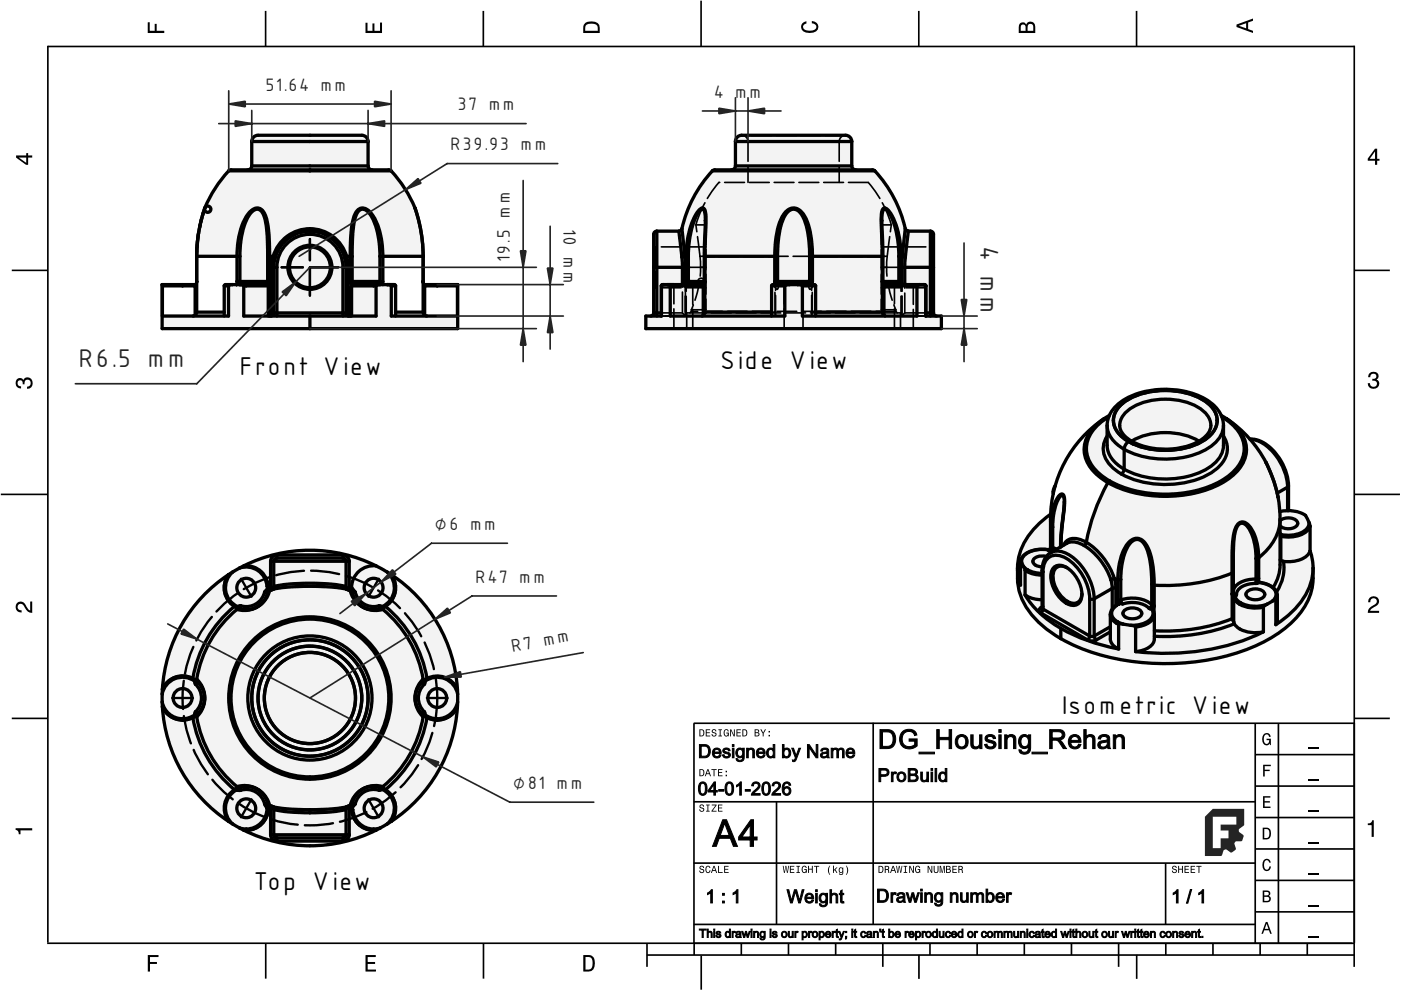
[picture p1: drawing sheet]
<svg xmlns="http://www.w3.org/2000/svg" width="297mm" height="210mm" viewBox="0 0 297 210" stroke-linecap="round" stroke-linejoin="round" font-family="sans-serif">
<defs><g id="words">
<g font-size="6.7" fill="#212529">
<text x="207.9" y="52.3" transform="rotate(90 207.9 52.3)">4 mm</text>
<text x="16.7" y="77.9">R6.5 mm</text>
</g>
<g font-size="6.7">
<text x="50.9" y="79.4">Front View</text>
<text x="152.9" y="78.3">Side View</text>
<text x="225.2" y="151.4">Isometric View</text>
<text x="53.9" y="188.7">Top View</text>
</g>
<g font-size="4.7" fill="#212529">
<text x="56.3" y="19.2">51.64 mm</text>
<text x="97.1" y="23.4">37 mm</text>
<text x="151.5" y="20.7">4 mm</text>
<text x="95.5" y="31.9">R39.93 mm</text>
<text x="119.5" y="48.7" transform="rotate(90 119.5 48.7)">10 mm</text>
<text x="108.1" y="55.4" transform="rotate(-90 108.1 55.4)">19.5 mm</text>
<text x="92.2" y="112.4">⌀6 mm</text>
<text x="100.8" y="123.5">R47 mm</text>
<text x="108.6" y="138.2" transform="rotate(-10 108.6 138.2)">R7 mm</text>
<text x="108.8" y="167.3">⌀81 mm</text>
</g>
</g></defs>
<g fill="none" stroke="#000" stroke-width=".35">
<path d="M10.1 9.9h277.1M10.1 9.7v190.1M56.3 2.3v7.6M102.5 2.3v7.6M148.6 .1v9.8M194.8 2.3v7.6M241 2.3v7.6M287.1 9.7v195.3M2.5 57.3h7.5M287.2 57.3h7.5M.2 104.8h10M287.2 104.8h9.6"/>
<path d="M2.5 152.3h7.5M147.1 153.3h140.1M147.1 153.3v46.7M185.1 153.2v42.8M266.1 160h21.1M266.1 153.3v46.7M271.1 153.3v46.7M287.2 152.3h7.5M147.1 170h119.1M164.6 170v26M266.1 180h21.1M266.1 173.3h21.1"/>
<path d="M266.1 166.7h21.1M10 200h277.2M56.3 200v7.5M102.5 200v7.5M137.2 200v5M147.1 196h119.1M147.1 183h119.1M147.2 200v2.5M157.2 200v2.5M167.2 200v2.5M177.2 200v2.5M187.2 200v5"/>
<path d="M197.2 200v2.5M207.2 200v2.5M217.2 200v2.5M227.2 200v2.5M237.2 200v5M247.1 183v13M247.2 200v2.5M257.2 200v2.5M266.1 193.3h21.1M266.1 186.7h21.1M267.2 200v2.5M277.2 200v2.5"/>
<path d="M137.1 202.5h150.1M148.7 202.6v7.2M194.8 202.4v5.1M241 202.4v5.1"/>
</g>
<g fill="#000">
<path d="M31.3 4.7h.5v1.8h1v-1.4h.4v1.4h1.6v.5h-3.5z" fill-rule="evenodd"/>
<path d="M77.5 4.8h.4v1.7h1.1v-1.5h.4v1.5h1.2v-1.7h.4v2.2h-3.5z" fill-rule="evenodd"/>
<path d="M124.1 4.9a2.19 2.19 0 0 0-.4 2.1h3.5v-1.2a1.42 1.42 0 0 0-1.8-1.3zM124.4 5.2a2.14 2.14 0 0 1 2.3 .3v1h-2.6v-1z" fill-rule="evenodd"/>
<path d="M170.1 4.9l.9-.4v.5a.7 .7 0 0 0-.7 .5 .7 .7 0 0 0 .3 .8 1.69 1.69 0 0 0 2.5-.6 .9 .9 0 0 0-1-.8v-.5a1.24 1.24 0 0 1 1.4 1.1 1.24 1.24 0 0 1-1 1.4 2.22 2.22 0 0 1-2.5-.7l-.2-.5z" fill-rule="evenodd"/>
<path d="M216.2 5l-.2 .8v1.2h3.5v-1.3a.98 .98 0 0 0-.7-1.1 .98 .98 0 0 0-1.2 .6 .84 .84 0 0 0-1.4-.2zM216.5 5.3a.54 .54 0 0 1 .7-.1 .54 .54 0 0 1 .2 .6v.7h-1zM218 5.2a.62 .62 0 0 1 .7-.1 .62 .62 0 0 1 .4 .6v.8h-1.2z" fill-rule="evenodd"/>
<path d="M262.2 5.2v.5l3.5 1.3v-.5l-1.1-.3v-1.4l1.1-.4v-.5zM262.7 5.5l1.5-.6v1.1z" fill-rule="evenodd"/>
<path d="M3.4 33v.4l2.1 1.5h.5v-1.5h.8v-.4h-.8v-.5h-.4v.5zM4 33.4h1.6v1.1z" fill-rule="evenodd"/>
<path d="M291.5 31.5l-1.5 2.1v.5h1.5v.8h.5v-.8h.5v-.4h-.5v-2.2zM291.5 32.1v1.6h-1.1z" fill-rule="evenodd"/>
<path d="M3.6 80.4a.86 .86 0 0 1 1.4 .2 1.06 1.06 0 0 1 1.2-.5 1.06 1.06 0 0 1 .7 1.2 1.1 1.1 0 0 1-1.2 1.1v-.4a.71 .71 0 0 0 .8-1 .71 .71 0 0 0-1.3-.1v.6h-.4a.61 .61 0 0 0-.3-.8 .61 .61 0 0 0-.8 .2 .61 .61 0 0 0 .2 .8l.6 .2v.5a1.15 1.15 0 0 1-1.2-.7 1.15 1.15 0 0 1 .3-1.3z" fill-rule="evenodd"/>
<path d="M290.4 79.1a1.08 1.08 0 0 1 1.3-.2 1.08 1.08 0 0 1 .5 1.3l-.3 .3a1.06 1.06 0 0 1 .5 1.3 1.06 1.06 0 0 1-1.2 .6 1.1 1.1 0 0 1-1.2-1.2h.5a.71 .71 0 0 0 .9 .8 .71 .71 0 0 0 .1-1.2l-.5-.1v-.4a.61 .61 0 0 0 .7-.3 .61 .61 0 0 0-.2-.8 .61 .61 0 0 0-.8 .2l-.2 .6h-.4z" fill-rule="evenodd"/>
<path d="M3.6 127.9a1.22 1.22 0 0 1 2 .7l.4 .6 .4 .2v-1.9h.4v2.4a1.8 1.8 0 0 1-1.7-1.4 .71 .71 0 0 0-.9-.5 .71 .71 0 0 0-.5 .9 .71 .71 0 0 0 .9 .5v.5a1.18 1.18 0 0 1-1.2-.7 1.18 1.18 0 0 1 .2-1.3z" fill-rule="evenodd"/>
<path d="M290.4 126.7a1.18 1.18 0 0 1 1.9 .3 1.18 1.18 0 0 1-1 1.7l-.5 .4-.3 .4h1.9v.4h-2.4a1.8 1.8 0 0 1 1.4-1.7 .71 .71 0 0 0 .5-.9 .71 .71 0 0 0-.9-.5 .71 .71 0 0 0-.5 .9h-.4z" fill-rule="evenodd"/>
<path d="M148.3 154.6v1.5h.5a.77 .77 0 0 0 .6-.7 .77 .77 0 0 0-.6-.8zM148.5 154.8a.58 .58 0 0 1 .6 .6 .58 .58 0 0 1-.6 .6zM149.6 154.6v1.5h1v-.1h-.8v-.6h.7v-.1h-.7v-.5h.8v-.2zM151 154.7a.53 .53 0 0 0 0 .6 .53 .53 0 0 0 .6 .2 .32 .32 0 0 1-.2 .5 .32 .32 0 0 1-.4-.4h-.1a.5 .5 0 0 0 .6 .6 .5 .5 0 0 0 .2-.9l-.4-.1a.28 .28 0 0 1-.1-.3 .28 .28 0 0 1 .3-.2 .28 .28 0 0 1 .2 .4h.2a.51 .51 0 0 0-.3-.5 .51 .51 0 0 0-.6 .1zM152.3 154.6v.2h.3v1.2h-.3v.1h.8v-.1h-.3v-1.2h.3v-.2zM153.6 154.8a.81 .81 0 0 0 .5 1.4l.3-.3 .1 .2v-.8h-.5v.2h.3l-.2 .5a.6 .6 0 0 1-.5-.6 .6 .6 0 0 1 .5-.6l.2 .3h.2l-.2-.4a.53 .53 0 0 0-.7 .1zM154.8 154.6v1.5h.2v-1.2l.6 1.2h.2v-1.5h-.2v1.3l-.6-1.3zM156.1 154.6v1.5h1v-.1h-.8v-.6h.7v-.1h-.7v-.5h.8v-.2zM157.4 154.6v1.5h.5a.77 .77 0 0 0 .6-.7 .77 .77 0 0 0-.6-.8zM157.6 154.8a.58 .58 0 0 1 .6 .6 .58 .58 0 0 1-.6 .6zM160 154.6v1.5h.6a.42 .42 0 0 0 .4-.3 .42 .42 0 0 0-.2-.5l.2-.2-.1-.4zM160.2 154.8h.3a.23 .23 0 0 1 .3 .2 .23 .23 0 0 1-.3 .3h-.3zM160.2 155.4h.3a.26 .26 0 0 1 .3 .3 .26 .26 0 0 1-.3 .3h-.3zM161.2 154.6l.5 .9v.6h.2v-.6l.5-.9h-.2l-.4 .7-.4-.7zM162.9 155.8v.3h.3v-.3zM162.9 155v.3h.3v-.3z" fill-rule="evenodd"/>
<path d="M267.9 155.8a.85 .85 0 0 1 .9-.4 .85 .85 0 0 1 .6 .8h-.3l-.1-.2a.49 .49 0 0 0-.4-.3 .49 .49 0 0 0-.5 .3 1.2 1.2 0 0 0 .4 1.7 .66 .66 0 0 0 .6-.8h-.6v-.3h1v1.4h-.2l-.1-.4-.3 .3a.85 .85 0 0 1-1.2-.6v-1.1z" fill-rule="evenodd"/>
<path d="M3.3 175.6h3.5v.5h-2.5v.8h-.3a.77 .77 0 0 0-.7-1z" fill-rule="evenodd"/>
<path d="M148.4 170.7a.53 .53 0 0 0 0 .6 .53 .53 0 0 0 .6 .2 .32 .32 0 0 1-.2 .5 .32 .32 0 0 1-.4-.4h-.2a.5 .5 0 0 0 .7 .5 .5 .5 0 0 0 .2-.8l-.4-.1a.28 .28 0 0 1-.1-.4 .28 .28 0 0 1 .3-.1 .28 .28 0 0 1 .2 .3h.2a.51 .51 0 0 0-.3-.4 .51 .51 0 0 0-.6 .1zM149.7 170.6v.2h.3v1.1h-.3v.2h.8v-.2h-.3v-1.1h.3v-.2zM150.9 170.6v.2h.8l-.9 1.3h1.1v-.2h-.8l.8-1.3zM152.2 170.6v1.5h1v-.2h-.8v-.5h.7v-.2h-.7v-.4h.8v-.2z" fill-rule="evenodd"/>
<path d="M148.3 163.1v1.5h.5a.77 .77 0 0 0 .6-.8 .77 .77 0 0 0-.6-.7zM148.5 163.3a.58 .58 0 0 1 .6 .5 .58 .58 0 0 1-.6 .6zM150 163.1l-.6 1.5h.2l.2-.5h.6l.1 .5h.2l-.5-1.5zM150.1 163.3l.2 .7h-.4zM150.8 163.1v.2h.5v1.3h.2v-1.3h.4v-.2zM152.2 163.1v1.5h1v-.2h-.8v-.5h.7v-.2h-.7v-.4h.8v-.2zM153.8 164.3v.3h.3v-.3zM153.8 163.4v.3h.3v-.3z" fill-rule="evenodd"/>
<path d="M267.8 168.8h1.5v.3h-1.2v.8h1.1v.3h-1.1v.8h1.3v.3h-1.6z" fill-rule="evenodd"/>
<path d="M267.8 162.1h1.6v.3h-1.3v.8h1.1v.3h-1.1v1.1h-.3z" fill-rule="evenodd"/>
<path d="M267.7 175.5v2.5h.8a1.37 1.37 0 0 0 .7-2.2 1.56 1.56 0 0 0-1.5-.3zM268.1 175.8a.98 .98 0 0 1 1.1 .7 .98 .98 0 0 1-.7 1.2h-.4z" fill-rule="evenodd"/>
<path d="M290 174.6a.77 .77 0 0 0 .9-.7h.4v3.5h-.5v-2.5h-.8z" fill-rule="evenodd"/>
<path d="M148.4 183.7a.53 .53 0 0 0 0 .6 .53 .53 0 0 0 .6 .2 .32 .32 0 0 1-.2 .5 .32 .32 0 0 1-.4-.4h-.2a.5 .5 0 0 0 .7 .5 .5 .5 0 0 0 .2-.8l-.4-.1a.28 .28 0 0 1-.1-.4 .28 .28 0 0 1 .3-.1 .28 .28 0 0 1 .2 .3h.2a.51 .51 0 0 0-.3-.4 .51 .51 0 0 0-.6 .1zM149.7 183.8l-.1 .2a.67 .67 0 0 0 0 .8 .67 .67 0 0 0 .9 .2l.1-.5h-.2l-.2 .4a.61 .61 0 0 1-.4-.6 .61 .61 0 0 1 .4-.6l.2 .3h.2l-.2-.3a.5 .5 0 0 0-.7 .1zM151.3 183.6l-.6 1.5h.2l.2-.5h.6l.1 .5h.2l-.5-1.5zM151.4 183.8l.2 .7h-.4zM152.2 183.6v1.5h1v-.2h-.8v-1.3zM153.5 183.6v1.5h1v-.2h-.8v-.5h.7v-.2h-.7v-.4h.8v-.2z" fill-rule="evenodd"/>
<path d="M166 183.6l.2 1.5h.2l.2-1.3 .2 1.3h.2l.3-1.5h-.2l-.2 1.3-.2-1.3h-.2l-.2 1.3-.2-1.3zM167.5 183.6v1.5h.9v-.2h-.7v-.5h.6v-.2h-.6v-.4h.7v-.2zM168.9 183.6v.2h.2v1.1h-.2v.2h.7v-.2h-.3v-1.1h.3v-.2zM170.1 183.8a.82 .82 0 0 0 .5 1.3l.3-.2 .2 .2v-.8h-.6v.2h.4l-.2 .4a.6 .6 0 0 1-.5-.6 .6 .6 0 0 1 .4-.6l.2 .3h.2l-.1-.3a.53 .53 0 0 0-.8 .1zM171.3 183.6v1.5h.2v-.7h.6v.7h.2v-1.5h-.2v.6h-.6v-.6zM172.6 183.6v.2h.4v1.3h.2v-1.3h.5v-.2zM175.9 183.5a1.35 1.35 0 0 0 .1 2 1.84 1.84 0 0 1 0-2zM176.6 183.5v1.6h.2v-.4l.2-.2 .3 .6h.3l-.5-.8 .5-.4h-.3l-.5 .5v-.9zM177.9 184a.59 .59 0 0 0-.1 .8 .59 .59 0 0 0 .7 .3l.1-.2a.31 .31 0 0 1-.1 .4 .31 .31 0 0 1-.5-.1h-.1a.47 .47 0 0 0 .5 .3 .47 .47 0 0 0 .4-.5v-1.1h-.2v.2l-.3-.2zM178.1 184.2l.1-.1a.42 .42 0 0 1 .4 .4 .42 .42 0 0 1-.4 .4l-.2-.2zM179.3 183.5a1.85 1.85 0 0 1 0 2 1.22 1.22 0 0 0 0-2z" fill-rule="evenodd"/>
<path d="M186.3 183.6v1.5h.5a.77 .77 0 0 0 .6-.8 .77 .77 0 0 0-.6-.7zM186.5 183.8a.58 .58 0 0 1 .6 .5 .58 .58 0 0 1-.6 .6zM187.6 183.6v1.5h.2v-.7a.45 .45 0 0 1 .5 .2 .45 .45 0 0 1 .1 .5l.2-.1-.3-.7a.42 .42 0 0 0 .2-.4 .42 .42 0 0 0-.4-.3zM187.8 183.8h.2a.26 .26 0 0 1 .3 .2 .26 .26 0 0 1-.3 .3h-.2zM189.3 183.6l-.6 1.5h.2l.2-.5h.6l.1 .5h.2l-.5-1.5zM189.4 183.8l.2 .7h-.5zM190 183.6l.3 1.5h.1l.3-1.3 .2 1.3h.2l.2-1.5h-.1l-.2 1.3-.2-1.3h-.2l-.2 1.3-.2-1.3zM191.6 183.6v.2h.3v1.1h-.3v.2h.7v-.2h-.2v-1.1h.2v-.2zM192.8 183.6v1.5h.2v-1.2l.5 1.2h.3v-1.5h-.2v1.2l-.6-1.2zM194.2 183.8a.81 .81 0 0 0 .5 1.3l.3-.2 .1 .2v-.8h-.5v.2h.3l-.2 .4a.6 .6 0 0 1-.5-.6 .6 .6 0 0 1 .5-.6l.2 .3h.2l-.2-.3a.53 .53 0 0 0-.7 .1zM196.7 183.6v1.5h.2v-1.2l.5 1.2h.3v-1.5h-.2v1.2l-.6-1.2zM198 183.6v.9a.52 .52 0 0 0 .5 .6 .52 .52 0 0 0 .5-.6v-.9h-.2v.9a.33 .33 0 0 1-.3 .4 .33 .33 0 0 1-.3-.4v-.9zM199.2 183.6v1.5h.2v-1.4l.3 1.4h.2l.2-1.4v1.4h.2v-1.5h-.3l-.2 1.3-.3-1.3zM200.6 183.6v1.5h.5a.42 .42 0 0 0 .5-.3 .42 .42 0 0 0-.3-.5l.2-.2-.1-.4zM200.8 183.8h.3a.23 .23 0 0 1 .2 .2 .23 .23 0 0 1-.2 .2h-.3zM200.8 184.4h.3a.26 .26 0 0 1 .3 .2 .26 .26 0 0 1-.3 .3h-.3zM201.9 183.6v1.5h1v-.2h-.8v-.5h.7v-.2h-.7v-.4h.8v-.2zM203.2 183.6v1.5h.2v-.7a.45 .45 0 0 1 .5 .2 .45 .45 0 0 1 .1 .5l.2-.1-.3-.7a.42 .42 0 0 0 .2-.4 .42 .42 0 0 0-.4-.3zM203.4 183.8h.2a.26 .26 0 0 1 .3 .2 .26 .26 0 0 1-.3 .3h-.2z" fill-rule="evenodd"/>
<path d="M248.6 183.7a.53 .53 0 0 0 0 .6 .53 .53 0 0 0 .6 .2 .32 .32 0 0 1-.2 .5 .32 .32 0 0 1-.3-.4h-.2a.5 .5 0 0 0 .6 .5 .5 .5 0 0 0 .2-.8l-.4-.1a.28 .28 0 0 1-.1-.4 .28 .28 0 0 1 .3-.1 .28 .28 0 0 1 .2 .3h.2a.51 .51 0 0 0-.3-.4 .51 .51 0 0 0-.6 .1zM249.8 183.6v1.5h.2v-.7h.6v.7h.2v-1.5h-.2v.6h-.6v-.6zM251.1 183.6v1.5h1v-.2h-.8v-.5h.7v-.2h-.7v-.4h.8v-.2zM252.4 183.6v1.5h1v-.2h-.8v-.5h.7v-.2h-.7v-.4h.8v-.2zM253.6 183.6v.2h.5v1.3h.2v-1.3h.5v-.2z" fill-rule="evenodd"/>
<path d="M268.4 195.5l-1 2.5h.4l.2-.8h1l.3 .8h.3l-.9-2.5zM268.5 195.8l.4 1.1h-.7z" fill-rule="evenodd"/>
<path d="M267.7 188.8v2.5h1a.7 .7 0 0 0 .7-.5 .7 .7 0 0 0-.4-.8 .61 .61 0 0 0 .3-.8 .61 .61 0 0 0-.7-.4zM268 189.1h.6a.38 .38 0 0 1 .4 .4 .38 .38 0 0 1-.5 .3h-.5zM268 190.2h.6a.44 .44 0 0 1 .5 .4 .44 .44 0 0 1-.5 .4h-.6z" fill-rule="evenodd"/>
<path d="M267.9 182.4a.85 .85 0 0 1 .9-.3 .85 .85 0 0 1 .6 .8h-.3l-.1-.2a.47 .47 0 0 0-.4-.3 .47 .47 0 0 0-.4 .2 1.21 1.21 0 0 0 .4 1.8 .64 .64 0 0 0 .5-.7h.4a.89 .89 0 0 1-.8 1 .89 .89 0 0 1-1-.7v-1.2z" fill-rule="evenodd"/>
<path d="M31.3 202.5h2.3v.4h-1.8v1.1h1.5v.4h-1.5v1.6h-.5z" fill-rule="evenodd"/>
<path d="M77.5 202.5h2.2v.4h-1.7v1.1h1.5v.4h-1.5v1.2h1.7v.4h-2.2z" fill-rule="evenodd"/>
<path d="M123.7 202.5v3.5h1.1a1.42 1.42 0 0 0 1.3-1.8 1.38 1.38 0 0 0-1.3-1.7zM124.1 202.9l1.1 .1a1.89 1.89 0 0 1 0 2.5l-1.1 .1z" fill-rule="evenodd"/>
</g>
<path d="M277.5 158.7h2.1M277.5 178.7h2.1M277.5 172h2.1M277.5 165.4h2.1M277.5 198.7h2.1M277.5 192h2.1M277.5 185.4h2.1" fill="none" stroke="#000" stroke-width=".25"/>
<g fill="#000" stroke="#000" stroke-width=".21">
<path d="M153.2 173.8h.8l2.3 5.6h-.8l-.7-1.7h-2.3l-.6 1.7h-.8zM153.6 174.4l-.9 2.7h1.9zM159.2 173.8h.6v3.7h.7v.6h-.7v1.3h-.7v-1.3h-2.5v-.6zM159.1 174.9l-1.8 2.6h1.8z"/>
<path d="M148.3 197h1.4v.2h-.6v1.6h-.2v-1.6h-.6zM149.9 197h.3v.6a.46 .46 0 0 1 .5-.1 .46 .46 0 0 1 .3 .5v.8h-.2v-.8a.32 .32 0 0 0-.4-.3 .32 .32 0 0 0-.2 .4v.7h-.3zM151.3 197h.2v.2h-.2zM151.3 197.5h.2v1.3h-.2zM151.9 197.6l.2-.1a.51 .51 0 0 1 .7 .3h-.2a.25 .25 0 0 0-.3-.2 .25 .25 0 0 0-.2 .3l.1 .1a.45 .45 0 0 1 .6 .2 .45 .45 0 0 1-.2 .5h-.6l-.2-.3h.2a.29 .29 0 0 0 .3 .3 .29 .29 0 0 0 .3-.4 .55 .55 0 0 1-.7-.6zM153.9 197.6l.4-.2 .3 .2v-.6h.3v1.8h-.2v-.2a.62 .62 0 0 1-.9-.1 .62 .62 0 0 1 .1-.9zM154.1 197.8a.45 .45 0 0 0-.2 .6 .45 .45 0 0 0 .7 .1v-.7l-.3-.2zM155.2 197.5h.2v.2l.4-.2v.2a.29 .29 0 0 0-.3 .1 .29 .29 0 0 0-.1 .3v.7h-.2zM156.1 197.6h.1a.58 .58 0 0 1 .7-.1 .58 .58 0 0 1 .2 .7l.1 .6h-.3v-.2a.46 .46 0 0 1-.7 .2 .46 .46 0 0 1-.1-.7l.8-.1a.33 .33 0 0 0-.3-.4 .33 .33 0 0 0-.4 .3l-.2-.1zM156.3 198.3a.31 .31 0 0 0 .2 .4 .31 .31 0 0 0 .4-.4v-.2zM157.3 197.5h.2l.3 1 .3-1h.2l.2 1 .3-1h.2l-.4 1.3h-.2l-.2-1-.3 1h-.2zM159.2 197h.3v.2h-.3zM159.2 197.5h.3v1.3h-.3zM159.8 197.5h.2v.2a.46 .46 0 0 1 .5-.2 .46 .46 0 0 1 .3 .5v.8h-.2v-.8a.3 .3 0 0 0-.2-.4 .3 .3 0 0 0-.4 .3v.9h-.2zM161.2 197.6l.3-.1 .5 .1v-.1h.2v1.1a.57 .57 0 0 1-.4 .7 .57 .57 0 0 1-.7-.4h.2a.36 .36 0 0 0 .5 .2 .36 .36 0 0 0 .2-.5 .62 .62 0 0 1-.8-.1 .62 .62 0 0 1 0-.9zM161.4 197.7a.44 .44 0 0 0-.1 .7 .44 .44 0 0 0 .6 .1 .44 .44 0 0 0 .1-.6 .44 .44 0 0 0-.6-.2zM163.3 197h.2v.2h-.2zM163.3 197.5h.2v1.3h-.2zM163.8 197.6l.2-.1a.51 .51 0 0 1 .7 .3h-.2a.25 .25 0 0 0-.3-.2 .25 .25 0 0 0-.2 .3l.1 .1a.45 .45 0 0 1 .6 .2 .45 .45 0 0 1-.2 .5h-.6l-.2-.3h.2a.29 .29 0 0 0 .4 .3 .29 .29 0 0 0 .2-.4 .55 .55 0 0 1-.7-.6zM165.7 198.1a.65 .65 0 0 1 1.3 0 .65 .65 0 0 1-1.3 0zM166 197.8a.44 .44 0 0 0-.1 .6 .44 .44 0 0 0 .7-.1l-.1-.5-.2-.2zM167.1 197.5h.3v.7a.32 .32 0 0 0 .3 .4 .32 .32 0 0 0 .3-.4v-.7h.2v1.3h-.2v-.2a.46 .46 0 0 1-.6 .2 .46 .46 0 0 1-.3-.5zM168.5 197.5h.2v.2l.4-.2 .1 .2a.29 .29 0 0 0-.4 .1 .29 .29 0 0 0-.1 .3v.7h-.2zM170.1 197.5h.2v.1a.59 .59 0 0 1 .9 .5 .59 .59 0 0 1-.9 .5v.7h-.2zM170.4 197.8l-.1 .6 .2 .2a.47 .47 0 0 0 .5-.5 .47 .47 0 0 0-.5-.4zM171.4 197.5h.2v.2l.4-.2 .1 .2a.29 .29 0 0 0-.4 .1 .29 .29 0 0 0 0 .3v.7h-.3zM172.2 198.1a.65 .65 0 0 1 1.3 0 .65 .65 0 0 1-1.3 0zM172.5 197.8a.44 .44 0 0 0 0 .6 .44 .44 0 0 0 .6-.1v-.5l-.3-.2zM173.7 197.5h.2v.1a.59 .59 0 0 1 .9 .5 .59 .59 0 0 1-.9 .5v.7h-.2zM174 197.8l-.1 .6 .2 .2a.47 .47 0 0 0 .5-.5 .47 .47 0 0 0-.5-.4zM175.1 197.6a.6 .6 0 0 1 .8-.1 .6 .6 0 0 1 .3 .7h-1a.38 .38 0 0 0 .3 .4 .38 .38 0 0 0 .4-.2h.3a.65 .65 0 0 1-1 .3 .65 .65 0 0 1-.1-1.1zM175.3 197.7l-.1 .3h.7l-.2-.3zM176.4 197.5h.2v.2l.4-.2 .1 .2a.29 .29 0 0 0-.4 .1 .29 .29 0 0 0 0 .3v.7h-.3zM177.3 197.2l.2-.2v.5h.2v.1h-.2v.8l.3 .4a.32 .32 0 0 1-.4-.1 .32 .32 0 0 1-.1-.3v-.8h-.2zM177.8 197.5h.3l.3 1 .4-1h.2l-.5 1.3a.45 .45 0 0 1-.6 .5v-.2h.3l.1-.3zM179.3 197.5h.2v.2h-.2zM179.3 198.5h.2v.4l-.2 .2zM180.6 197h.2v.2h-.2zM180.6 197.5h.2v1.3h-.2zM181.2 197.2l.2-.2v.5h.2v.1h-.2v.8l.3 .4a.32 .32 0 0 1-.4-.1 .32 .32 0 0 1-.1-.3v-.8h-.2zM182.6 197.6l.7-.1 .3 .4h-.2l-.1-.2a.44 .44 0 0 0-.6 .4 .44 .44 0 0 0 .6 .4l.1-.2h.2a.61 .61 0 0 1-.9 .4 .61 .61 0 0 1-.2-.9zM183.8 197.6h.1a.58 .58 0 0 1 .8-.1 .58 .58 0 0 1 .1 .7l.1 .6h-.2l-.1-.2a.46 .46 0 0 1-.6 .2 .46 .46 0 0 1-.1-.7l.7-.1a.33 .33 0 0 0-.3-.4 .33 .33 0 0 0-.3 .3l-.3-.1zM184 198.3a.31 .31 0 0 0 .3 .4 .31 .31 0 0 0 .3-.4v-.2zM185.2 197.5h.2v.2a.46 .46 0 0 1 .5-.2 .46 .46 0 0 1 .3 .5v.8h-.2v-.8a.3 .3 0 0 0-.2-.4 .3 .3 0 0 0-.4 .3v.9h-.2zM186.5 197h.3l-.1 .6h-.1zM187.1 197.2l.2-.2v.5h.2v.1h-.2v.8l.2 .4a.32 .32 0 0 1-.3-.1 .32 .32 0 0 1-.1-.3v-.8h-.2zM188.4 197h.2v.6a.59 .59 0 0 1 1 .5 .59 .59 0 0 1-1 .5v.2h-.2zM188.7 197.8a.44 .44 0 0 0-.1 .6 .44 .44 0 0 0 .6 .1v-.7l-.2-.2zM189.9 197.6a.6 .6 0 0 1 .7-.1 .6 .6 0 0 1 .3 .7h-.9a.38 .38 0 0 0 .2 .4 .38 .38 0 0 0 .5-.2h.2a.65 .65 0 0 1-1 .3 .65 .65 0 0 1 0-1.1zM190.1 197.7l-.1 .3h.7l-.2-.3zM191.9 197.5h.2v.2l.4-.2v.2a.29 .29 0 0 0-.3 .1 .29 .29 0 0 0-.1 .3v.7h-.2zM192.8 197.6a.6 .6 0 0 1 .7-.1 .6 .6 0 0 1 .3 .7h-.9a.38 .38 0 0 0 .3 .4 .38 .38 0 0 0 .4-.2h.2a.65 .65 0 0 1-1 .3 .65 .65 0 0 1 0-1.1zM193 197.7l-.1 .3h.7l-.2-.3zM194.1 197.5h.2v.1a.59 .59 0 0 1 .9 .5 .59 .59 0 0 1-.9 .5v.7h-.2zM194.4 197.8l-.1 .6 .2 .2a.47 .47 0 0 0 .5-.5 .47 .47 0 0 0-.5-.4zM195.5 197.5h.2v.2l.4-.2v.2a.29 .29 0 0 0-.3 .1 .29 .29 0 0 0-.1 .3v.7h-.2zM196.2 198.1a.7 .7 0 0 1 1.4 0 .7 .7 0 0 1-1.4 0zM196.6 197.8a.44 .44 0 0 0-.1 .6 .44 .44 0 0 0 .7-.1l-.1-.5-.2-.2zM197.8 197.6l.4-.2 .3 .2v-.6h.3v1.8h-.2v-.2a.62 .62 0 0 1-.9-.1 .62 .62 0 0 1 .1-.9zM198 197.8a.45 .45 0 0 0-.2 .6 .45 .45 0 0 0 .7 .1v-.7l-.3-.2zM199.1 197.5h.2v.7a.32 .32 0 0 0 .3 .4 .32 .32 0 0 0 .3-.4v-.7h.3v1.3h-.2v-.2a.46 .46 0 0 1-.6 .2 .46 .46 0 0 1-.3-.5zM200.6 197.6l.6-.1 .3 .4h-.2l-.1-.2a.44 .44 0 0 0-.5 .4 .44 .44 0 0 0 .5 .4l.1-.2h.3a.61 .61 0 0 1-.9 .4 .61 .61 0 0 1-.2-.9zM201.8 197.6a.6 .6 0 0 1 .8-.1 .6 .6 0 0 1 .3 .7h-1a.38 .38 0 0 0 .3 .4 .38 .38 0 0 0 .4-.2h.3a.65 .65 0 0 1-1 .3 .65 .65 0 0 1-.1-1.1zM202 197.7l-.1 .3h.7l-.2-.3zM203.2 197.6l.4-.2 .4 .2v-.6h.2v1.8h-.2v-.2a.62 .62 0 0 1-.9-.1 .62 .62 0 0 1 .1-.9zM203.4 197.8a.45 .45 0 0 0-.1 .6 .45 .45 0 0 0 .6 .1v-.7l-.3-.2zM205.1 198.1a.65 .65 0 0 1 1.3 0 .65 .65 0 0 1-1.3 0zM205.5 197.8a.44 .44 0 0 0-.1 .6 .44 .44 0 0 0 .7-.1l-.1-.5-.3-.2zM206.6 197.5h.2v.2l.4-.2v.2a.29 .29 0 0 0-.3 .1 .29 .29 0 0 0-.1 .3v.7h-.2zM208.2 197.6l.6-.1 .4 .4h-.2l-.2-.2a.44 .44 0 0 0-.5 .4 .44 .44 0 0 0 .6 .4l.1-.2h.2a.61 .61 0 0 1-.9 .4 .61 .61 0 0 1-.2-.9zM209.3 198.1a.65 .65 0 0 1 1.3 0 .65 .65 0 0 1-1.3 0zM209.6 197.8a.44 .44 0 0 0 0 .6 .44 .44 0 0 0 .7-.1l-.1-.5-.3-.2zM210.8 197.5h.2v.2a.44 .44 0 0 1 .7 0l.3-.2 .4 .1 .1 1.2h-.2v-.8a.27 .27 0 0 0-.2-.4 .27 .27 0 0 0-.3 .2v1h-.3v-.9a.3 .3 0 0 0-.4-.2 .3 .3 0 0 0-.1 .4v.7h-.2zM212.8 197.5h.2v.2a.44 .44 0 0 1 .8 0l.2-.2 .5 .1 .1 1.2h-.2v-.8a.27 .27 0 0 0-.2-.4 .27 .27 0 0 0-.3 .2l-.1 1h-.2v-.9a.3 .3 0 0 0-.4-.2 .3 .3 0 0 0-.1 .4v.7h-.3zM214.9 197.5h.2v.7a.32 .32 0 0 0 .4 .4 .32 .32 0 0 0 .2-.4v-.7h.3v1.3h-.2v-.2a.46 .46 0 0 1-.6 .2 .46 .46 0 0 1-.3-.5zM216.3 197.5h.2v.2a.46 .46 0 0 1 .6-.2 .46 .46 0 0 1 .3 .5v.8h-.3v-.8a.3 .3 0 0 0-.2-.4 .3 .3 0 0 0-.3 .3l-.1 .9h-.2zM217.7 197h.2v.2h-.2zM217.7 197.5h.2v1.3h-.2zM218.3 197.6l.7-.1 .3 .4h-.2l-.1-.2a.44 .44 0 0 0-.6 .4 .44 .44 0 0 0 .6 .4l.1-.2h.2a.61 .61 0 0 1-.9 .4 .61 .61 0 0 1-.1-.9zM219.6 197.6a.58 .58 0 0 1 .8-.1 .58 .58 0 0 1 .1 .7l.1 .6h-.2l-.1-.2a.46 .46 0 0 1-.6 .2 .46 .46 0 0 1-.1-.7l.7-.1a.33 .33 0 0 0-.3-.4 .33 .33 0 0 0-.3 .3l-.2-.1zM219.7 198.3a.31 .31 0 0 0 .3 .4 .31 .31 0 0 0 .3-.4v-.2zM220.9 197.2l.2-.2v.5h.3v.1h-.3v.8l.3 .4a.32 .32 0 0 1-.4-.1 .32 .32 0 0 1-.1-.3v-.8h-.1zM221.7 197.6a.6 .6 0 0 1 .7-.1 .6 .6 0 0 1 .3 .7h-1a.38 .38 0 0 0 .3 .4 .38 .38 0 0 0 .5-.2h.2a.65 .65 0 0 1-1 .3 .65 .65 0 0 1 0-1.1zM221.9 197.7l-.2 .3h.8l-.2-.3zM223 197.6l.4-.2 .4 .2v-.6h.2v1.8h-.2v-.2a.62 .62 0 0 1-.9-.1 .62 .62 0 0 1 .1-.9zM223.2 197.8a.45 .45 0 0 0-.1 .6 .45 .45 0 0 0 .6 .1v-.7l-.2-.2zM224.9 197.5h.2l.3 1 .3-1h.2l.3 1 .3-1h.2l-.4 1.3h-.3l-.2-1-.3 1h-.2zM226.9 197h.2v.2h-.2zM226.9 197.5h.2v1.3h-.2zM227.4 197.2l.3-.2v.5h.2v.1h-.2v.8l.2 .4a.32 .32 0 0 1-.3-.1 .32 .32 0 0 1-.2-.3v-.8h-.1zM228.1 197h.2v.6a.46 .46 0 0 1 .6-.1 .46 .46 0 0 1 .3 .5v.8h-.3v-.8a.32 .32 0 0 0-.3-.3 .32 .32 0 0 0-.3 .4v.7h-.2zM229.4 198.1a.65 .65 0 0 1 1.3 0 .65 .65 0 0 1-1.3 0zM229.7 197.8a.44 .44 0 0 0 0 .6 .44 .44 0 0 0 .7-.1l-.1-.5-.3-.2zM230.9 197.5h.2v.7a.32 .32 0 0 0 .3 .4 .32 .32 0 0 0 .3-.4v-.7h.2v1.3h-.2v-.2a.46 .46 0 0 1-.5 .2 .46 .46 0 0 1-.3-.5zM232.3 197.2l.2-.2v.5h.2v.1h-.2v.8l.3 .4a.32 .32 0 0 1-.4-.1 .32 .32 0 0 1-.1-.3v-.8h-.2zM233.6 198.1a.65 .65 0 0 1 1.3 0 .65 .65 0 0 1-1.3 0zM233.9 197.8a.44 .44 0 0 0-.1 .6 .44 .44 0 0 0 .7-.1l-.1-.5-.2-.2zM235 197.5h.3v.7a.32 .32 0 0 0 .3 .4 .32 .32 0 0 0 .3-.4v-.7h.2v1.3h-.2v-.2a.46 .46 0 0 1-.6 .2 .46 .46 0 0 1-.3-.5zM236.4 197.5h.2v.2l.4-.2 .1 .2a.29 .29 0 0 0-.4 .1 .29 .29 0 0 0-.1 .3v.7h-.2zM237.8 197.5h.2l.3 1 .3-1h.2l.3 1 .3-1h.2l-.4 1.3h-.3l-.2-1-.3 1h-.2zM239.8 197.5h.2v.2l.3-.2 .1 .2a.29 .29 0 0 0-.4 .1 .29 .29 0 0 0 0 .3v.7h-.2zM240.6 197h.2v.2h-.2zM240.6 197.5h.2v1.3h-.2zM241.2 197.2l.2-.2v.5h.2v.1h-.2v.8l.3 .4a.32 .32 0 0 1-.4-.1 .32 .32 0 0 1-.1-.3v-.8h-.2zM241.9 197.2l.2-.2v.5h.2v.1h-.2v.8l.2 .4a.32 .32 0 0 1-.3-.1 .32 .32 0 0 1-.1-.3v-.8h-.2zM242.6 197.6a.6 .6 0 0 1 .7-.1 .6 .6 0 0 1 .3 .7h-.9a.38 .38 0 0 0 .3 .4 .38 .38 0 0 0 .4-.2h.2a.65 .65 0 0 1-1 .3 .65 .65 0 0 1 0-1.1zM242.8 197.7l-.1 .3h.7l-.2-.3zM243.9 197.5h.2v.2a.46 .46 0 0 1 .6-.2 .46 .46 0 0 1 .3 .5v.8h-.3v-.8a.3 .3 0 0 0-.2-.4 .3 .3 0 0 0-.3 .3l-.1 .9h-.2zM246.1 197.6l.6-.1 .3 .4h-.2l-.1-.2a.44 .44 0 0 0-.5 .4 .44 .44 0 0 0 .5 .4l.1-.2h.3a.61 .61 0 0 1-.9 .4 .61 .61 0 0 1-.2-.9zM247.2 198.1a.65 .65 0 0 1 1.3 0 .65 .65 0 0 1-1.3 0zM247.5 197.8a.44 .44 0 0 0-.1 .6 .44 .44 0 0 0 .7-.1l-.1-.5-.2-.2zM248.6 197.5h.2v.2a.46 .46 0 0 1 .6-.2 .46 .46 0 0 1 .3 .5v.8h-.2v-.8a.3 .3 0 0 0-.3-.4 .3 .3 0 0 0-.3 .3v.9h-.3zM250.1 197.6l.2-.1a.51 .51 0 0 1 .7 .3h-.3a.25 .25 0 0 0-.2-.2 .25 .25 0 0 0-.3 .3l.2 .1a.45 .45 0 0 1 .5 .2 .45 .45 0 0 1-.1 .5h-.7l-.2-.3h.3a.29 .29 0 0 0 .3 .3 .29 .29 0 0 0 .2-.4 .55 .55 0 0 1-.7-.6zM251.4 197.6a.6 .6 0 0 1 .7-.1 .6 .6 0 0 1 .3 .7h-1a.38 .38 0 0 0 .3 .4 .38 .38 0 0 0 .5-.2h.2a.65 .65 0 0 1-1 .3 .65 .65 0 0 1 0-1.1zM251.5 197.7l-.1 .3h.8l-.2-.3zM252.7 197.5h.2v.2a.46 .46 0 0 1 .5-.2 .46 .46 0 0 1 .3 .5v.8h-.2v-.8a.3 .3 0 0 0-.2-.4 .3 .3 0 0 0-.4 .3v.9h-.2zM254.1 197.2l.2-.2v.5h.2v.1h-.2v.8l.3 .4a.32 .32 0 0 1-.4-.1 .32 .32 0 0 1-.1-.3v-.8h-.2zM254.8 198.5h.3v.3h-.3z"/>
</g>
<path d="M257.1 171.5l-1.6 1.7v8.3h3.3l.3-.2 .4-1 .3-.2 1.1 .6h.3l.8-.6-.3-1.3 .2-.3 1.2-.1 .3-.2 .3-1-1-.9v-.3l1.1-1v-3.5zM257.1 173.2h5v1.6h-3.3v1.3h1.7v1.6h-1.7v2.1h-1.7z" fill-rule="evenodd" fill="#212529"/>
<g fill="#000" stroke="#000" stroke-width=".21">
<path d="M186.6 154.7h1.4a1.85 1.85 0 0 1 1.9 2.6 1.62 1.62 0 0 1-1.9 1.4h-1.4zM187.1 155.2v3h.9a1.36 1.36 0 0 0 1.3-1.8 1.19 1.19 0 0 0-1.3-1.2zM191.3 155.2a1.87 1.87 0 0 1 3.1 .6l-.5 .2a1.41 1.41 0 0 0-1.8-.8 1.41 1.41 0 0 0-.8 1.8 1.57 1.57 0 0 0 2.6 .9v-.8h-1.2v-.4h1.7v1.5a2.17 2.17 0 0 1-3 .1 2.17 2.17 0 0 1-.1-3.1zM194.9 159.5h3.2v.3h-3.2zM198.6 154.7h.5v1.7h2.1v-1.7h.6v4h-.6v-1.9h-2.1v1.9h-.5zM203 156.1a1.48 1.48 0 0 1 2.3 1 1.48 1.48 0 0 1-2 1.6 1.69 1.69 0 0 1-.3-2.6zM203.3 156.4a1.12 1.12 0 0 0-.3 1.3 1.12 1.12 0 0 0 1.1 .6 1.13 1.13 0 0 0 .7-1.2 1.13 1.13 0 0 0-1.1-.9zM205.8 155.8h.5v1.6a.73 .73 0 0 0 .7 1 .73 .73 0 0 0 .7-1v-1.6h.5v2.9h-.5v-.4a1.03 1.03 0 0 1-1.2 .5 1.03 1.03 0 0 1-.7-1.2zM209 156.1a1.22 1.22 0 0 1 2.1 .5h-.5a.65 .65 0 0 0-.6-.5 .65 .65 0 0 0-.7 .5l.4 .3a1.42 1.42 0 0 1 1.5 1 1.24 1.24 0 0 1-1.2 .9 1.24 1.24 0 0 1-1.2-.9l.5-.1a.7 .7 0 0 0 .6 .6 .7 .7 0 0 0 .7-.6l-.2-.2a1.66 1.66 0 0 1-1.6-1zM211.8 154.7h.5v.6h-.5zM211.8 155.8h.5v2.9h-.5zM213 155.8h.5v.4a1.04 1.04 0 0 1 1.2-.4 1.04 1.04 0 0 1 .7 1.1v1.8h-.5v-1.8a.72 .72 0 0 0-.8-.8 .72 .72 0 0 0-.6 1v1.6h-.5zM216.4 156.1a1.15 1.15 0 0 1 1.7 .1v-.4h.4v2.5a1.32 1.32 0 0 1-.8 1.5 1.32 1.32 0 0 1-1.6-.6l-.1-.2h.5a.82 .82 0 0 0 1.1 .4 .82 .82 0 0 0 .4-1.1 1.26 1.26 0 0 1-1.5 .2 1.26 1.26 0 0 1-.5-1.5zM216.7 156.4a1.08 1.08 0 0 0-.3 1.2 1.08 1.08 0 0 0 1.1 .7 1.11 1.11 0 0 0 .6-1.2 1.11 1.11 0 0 0-1.1-.9zM218.8 159.5h3.3v.3h-3.3zM222.6 154.7h1.7a1.12 1.12 0 0 1 1.5 .9 1.12 1.12 0 0 1-1.2 1.3l.7 .5 .8 1.3h-.7l-.5-.8a1.35 1.35 0 0 0-1.2-1h-.6v1.8h-.5zM223.1 155.1v1.4h1.1a.7 .7 0 0 0 1-.6 .7 .7 0 0 0-.8-.8zM226.9 156.1a1.36 1.36 0 0 1 1.6-.2 1.36 1.36 0 0 1 .7 1.5h-2.2a.85 .85 0 0 0 .7 1 .85 .85 0 0 0 1-.6h.5a1.43 1.43 0 0 1-2 .8 1.43 1.43 0 0 1-.6-2zM227.3 156.4l-.3 .6h1.7a.8 .8 0 0 0-.5-.8 .8 .8 0 0 0-.9 .2zM229.8 154.7h.5v1.4a1.04 1.04 0 0 1 1.2-.3 1.04 1.04 0 0 1 .7 1.1v1.8h-.5v-1.8a.72 .72 0 0 0-.9-.7 .72 .72 0 0 0-.5 .9v1.6h-.5zM233.2 156a1.41 1.41 0 0 1 2.1 .4l.1 2.3h-.5l-.1-.3a1.2 1.2 0 0 1-2.1-.4 1.27 1.27 0 0 1 1.6-1l.3-.1a.41 .41 0 0 0 .1-.5 .41 .41 0 0 0-.4-.2l-.7 .1-.3 .4-.5-.1zM233.4 157.6a.54 .54 0 0 0 .1 .7 .54 .54 0 0 0 .7 0 .9 .9 0 0 0 .6-1zM236 155.8h.5v.4a1.04 1.04 0 0 1 1.2-.4 1.04 1.04 0 0 1 .7 1.1v1.8h-.5v-1.8a.72 .72 0 0 0-.8-.8 .72 .72 0 0 0-.6 1v1.6h-.5z"/>
<path d="M148.5 165.9a1 1 0 0 1 1.2 .2 1 1 0 0 1 .2 1.1 1.02 1.02 0 0 1-.2 1.1 1.02 1.02 0 0 1-1.2 .2 2.13 2.13 0 0 1 0-2.6zM148.7 166.2a1.89 1.89 0 0 0 .1 2.1h.3a1.73 1.73 0 0 0 0-2.2zM151.4 165.8h.3v1.8h.4v.3h-.4v.7h-.3v-.7h-1.3v-.3zM151.4 166.3l-.9 1.3h.9zM152.4 167.4h1v.3h-1zM154.1 165.9a1 1 0 0 1 1.2 .2 1 1 0 0 1 .2 1.1 1.02 1.02 0 0 1-.2 1.1 1.02 1.02 0 0 1-1.1 .2 2.13 2.13 0 0 1-.1-2.6zM154.4 166.2a1.89 1.89 0 0 0 .1 2.1h.3a1.73 1.73 0 0 0 0-2.2zM156.2 166.5l.8-.7h.2v2.8h-.4v-2.2l-.6 .4zM158 167.4h1.1v.3h-1.1zM159.6 166a.91 .91 0 0 1 1.5 .2 .91 .91 0 0 1-.5 1.3l-.8 .8h1.4v.3h-1.9a3.2 3.2 0 0 1 1.3-1.6 .53 .53 0 0 0-.2-.9 .53 .53 0 0 0-.7 .5h-.3zM161.9 165.9a1 1 0 0 1 1.2 .2 1 1 0 0 1 .2 1.1 1.02 1.02 0 0 1-.2 1.1 1.02 1.02 0 0 1-1.1 .2 2.13 2.13 0 0 1-.1-2.6zM162.2 166.2a1.89 1.89 0 0 0 .1 2.1h.3a1.73 1.73 0 0 0 0-2.2zM164 166a.91 .91 0 0 1 1.4 .2 .91 .91 0 0 1-.5 1.3l-.8 .8h1.4v.3h-1.9a3.2 3.2 0 0 1 1.4-1.6 .53 .53 0 0 0-.2-.9 .53 .53 0 0 0-.7 .5h-.4zM166.1 166.1a.84 .84 0 0 1 .9-.3 .84 .84 0 0 1 .6 .7h-.3a.58 .58 0 0 0-.8-.4 .58 .58 0 0 0-.3 .8v.2a.89 .89 0 0 1 1.4 .3 .89 .89 0 0 1-.8 1.2 1.25 1.25 0 0 1-.9-1.7zM166.4 167.2a.63 .63 0 0 0 0 1 .63 .63 0 0 0 .9-.1 .63 .63 0 0 0-.2-.9l-.5-.1z"/>
<path d="M148.3 157.9h1a1.44 1.44 0 0 1 1.3 1.1 1.44 1.44 0 0 1-.7 1.6l-1.6 .1zM148.7 158.2v2.1h.6a1.07 1.07 0 0 0 .9-1 1.07 1.07 0 0 0-.9-1.1zM151.3 158.9a.94 .94 0 0 1 1.1-.2 .94 .94 0 0 1 .5 1h-1.5a.59 .59 0 0 0 .4 .7 .59 .59 0 0 0 .7-.4l.4 .1a1 1 0 0 1-1.4 .5 1 1 0 0 1-.3-1.5zM151.6 159l-.2 .5h1.1a.56 .56 0 0 0-.3-.6 .56 .56 0 0 0-.6 .1zM153.4 158.8a.88 .88 0 0 1 1.4 .4h-.3a.4 .4 0 0 0-.5-.4 .4 .4 0 0 0-.3 .5l.1 .1a.86 .86 0 0 1 1 .8 .9 .9 0 0 1-.8 .5 .9 .9 0 0 1-.8-.6l.3-.1a.45 .45 0 0 0 .5 .5 .45 .45 0 0 0 .4-.6h-.1a.89 .89 0 0 1-1-.8zM155.3 157.9h.3v.4h-.3zM155.3 158.6h.3v2.1h-.3zM156.3 158.8l.6-.2 .6 .3v-.3h.3v1.8a.88 .88 0 0 1-.6 1.1 .88 .88 0 0 1-1.1-.7l.3 .1a.57 .57 0 0 0 .8 .2 .57 .57 0 0 0 .2-.7 .96 .96 0 0 1-1.3-.1 .96 .96 0 0 1 .1-1.3zM156.5 159.1a.72 .72 0 0 0-.1 .9 .72 .72 0 0 0 .8 .3 .7 .7 0 0 0 .3-1 .7 .7 0 0 0-1-.2zM158.3 158.6h.3v.3a.72 .72 0 0 1 .9-.3 .72 .72 0 0 1 .4 .8v1.3h-.3v-1.3a.5 .5 0 0 0-.6-.5 .5 .5 0 0 0-.4 .7v1.1h-.3zM160.6 158.9a.94 .94 0 0 1 1.1-.2 .94 .94 0 0 1 .5 1h-1.5a.59 .59 0 0 0 .5 .7 .59 .59 0 0 0 .7-.4l.3 .1a1 1 0 0 1-1.4 .5 1 1 0 0 1-.3-1.5zM160.9 159l-.2 .5h1.2a.56 .56 0 0 0-.4-.6 .56 .56 0 0 0-.6 .1zM162.8 158.8a.76 .76 0 0 1 1.1 .1v-1h.4v2.8h-.3v-.3a.91 .91 0 0 1-1.2 0 .91 .91 0 0 1-.2-1.1zM163 159.1a.75 .75 0 0 0-.1 .9 .75 .75 0 0 0 .8 .3 .76 .76 0 0 0 .3-.9 .76 .76 0 0 0-.9-.4zM165.9 157.9h.3v1a.89 .89 0 0 1 1.2-.1 .89 .89 0 0 1 .2 1.1 .8 .8 0 0 1-.5 .8 .8 .8 0 0 1-.9-.3v.3h-.3zM166.4 159.1a.74 .74 0 0 0-.2 .9 .74 .74 0 0 0 .8 .3 .75 .75 0 0 0 .3-.9 .75 .75 0 0 0-.8-.4zM167.9 158.6h.3l.6 1.7 .6-1.7h.3l-.7 2.1a.75 .75 0 0 1-1 .7v-.3a.45 .45 0 0 0 .6-.4zM171.2 157.9h.4l1.4 2.2v-2.2h.4v2.8h-.4l-1.4-2.2v2.2h-.4zM174.2 158.9a.87 .87 0 0 1 .9-.3 .87 .87 0 0 1 .6 .8l.1 1.3h-.3l-.1-.3a.74 .74 0 0 1-.9 .4 .74 .74 0 0 1-.5-.9l.4-.3 1-.2a.51 .51 0 0 0-.5-.6 .51 .51 0 0 0-.6 .5l-.3-.1zM174.4 159.9a.36 .36 0 0 0 0 .5 .36 .36 0 0 0 .5 0l.4-.3 .1-.4zM176.2 158.6h.3v.3a.68 .68 0 0 1 1.2 .1 .66 .66 0 0 1 .8-.4 .66 .66 0 0 1 .5 .7v1.4h-.4v-1.3a.45 .45 0 0 0-.5-.5 .45 .45 0 0 0-.3 .6v1.2h-.4v-1.3a.46 .46 0 0 0-.6-.5 .46 .46 0 0 0-.2 .7v1.1h-.4zM179.6 158.9a.94 .94 0 0 1 1.2-.2 .94 .94 0 0 1 .4 1h-1.5a.59 .59 0 0 0 .5 .7 .59 .59 0 0 0 .7-.4l.3 .1a1 1 0 0 1-1.4 .5 1 1 0 0 1-.3-1.5zM179.9 159l-.2 .5h1.2a.56 .56 0 0 0-.4-.6 .56 .56 0 0 0-.6 .1z"/>
<path d="M186.4 162.9h1a.86 .86 0 0 1 1.1 .8 .86 .86 0 0 1-1.1 .9h-.7v1.1h-.3zM186.7 163.3v1h.7a.52 .52 0 0 0 .7-.5 .52 .52 0 0 0-.7-.5zM189 163.7h.3v.3l.2-.3h.4l.2 .1-.1 .3a.45 .45 0 0 0-.6 0 .45 .45 0 0 0-.1 .6v1h-.3zM190.5 163.9a1.01 1.01 0 0 1 1.4 .2 1.01 1.01 0 0 1-.2 1.4 1.01 1.01 0 0 1-1.4-.2l-.1-.9zM190.7 164.1a.75 .75 0 0 0-.2 1 .75 .75 0 0 0 .9 .3 .73 .73 0 0 0 .3-1 .73 .73 0 0 0-1-.3zM192.6 162.9h1a.71 .71 0 0 1 .9 .5 .71 .71 0 0 1-.4 .8 .79 .79 0 0 1 .5 1 .79 .79 0 0 1-1 .5h-1zM192.9 163.3v.8h.6a.47 .47 0 0 0 .7-.4 .47 .47 0 0 0-.7-.4zM192.9 164.4v1h.7a.51 .51 0 0 0 .7-.5 .51 .51 0 0 0-.7-.5zM195.2 163.7h.4v1.1a.51 .51 0 0 0 .5 .7 .51 .51 0 0 0 .4-.7v-1.1h.4v2h-.4v-.3a.72 .72 0 0 1-.8 .4 .72 .72 0 0 1-.5-.8zM197.4 162.9h.3v.4h-.3zM197.4 163.7h.3v2h-.3zM198.2 162.9h.4v2.8h-.4zM199.3 163.9a.76 .76 0 0 1 1.1 0v-1h.4v2.8h-.4v-.2a.91 .91 0 0 1-1.1 0 .91 .91 0 0 1-.3-1.2zM199.5 164.1a.75 .75 0 0 0-.2 .9 .75 .75 0 0 0 .9 .4 .76 .76 0 0 0 .3-.9 .76 .76 0 0 0-.9-.5z"/>
<path d="M150 189.3l.8-.7h.2v2.8h-.3v-2.1l-.7 .4zM153.2 189.4h.4v.4h-.4zM153.2 191.1h.4v.3h-.4zM155.4 189.3l.8-.7h.3v2.8h-.4v-2.1l-.7 .4z"/>
<path d="M166.9 188.6h.3l.6 2.4 .6-2.4h.5l.6 2.4 .6-2.4h.4l-.8 2.8h-.4l-.6-2.4-.7 2.4h-.4zM170.9 189.7a.94 .94 0 0 1 1.1-.2 .94 .94 0 0 1 .5 1h-1.5a.59 .59 0 0 0 .4 .7 .59 .59 0 0 0 .7-.4h.4a1 1 0 0 1-1.4 .6 1 1 0 0 1-.3-1.5zM171.2 189.8l-.2 .4h1.1a.56 .56 0 0 0-.3-.5 .56 .56 0 0 0-.6 .1zM172.9 188.6h.4v.4h-.4zM172.9 189.4h.4v2h-.4zM173.9 189.6l.6-.2 .6 .3v-.3h.3v1.8a.88 .88 0 0 1-.6 1 .88 .88 0 0 1-1.1-.6l.4 .1a.57 .57 0 0 0 .7 .2 .57 .57 0 0 0 .3-.7 .96 .96 0 0 1-1.3-.2 .96 .96 0 0 1 0-1.3zM174.2 189.8a.72 .72 0 0 0-.2 .9 .72 .72 0 0 0 .9 .4 .7 .7 0 0 0 .2-1 .7 .7 0 0 0-.9-.3zM176 188.6h.3v1a.72 .72 0 0 1 .9-.2 .72 .72 0 0 1 .4 .8v1.2h-.3v-1.2a.49 .49 0 0 0-.6-.5 .49 .49 0 0 0-.4 .6v1.1h-.3zM178.2 188.9l.3-.2v.7h.4v.3h-.4v1.2l.1 .2h.3v.3a.51 .51 0 0 1-.5 0 .51 .51 0 0 1-.2-.6v-1.1h-.3v-.3h.3z"/>
<path d="M186.1 188.5h.9a1.44 1.44 0 0 1 1.4 1.1 1.44 1.44 0 0 1-.7 1.6l-1.6 .1zM186.4 188.8v2.2h.6a1.07 1.07 0 0 0 1-1.1 1.07 1.07 0 0 0-1-1.1zM188.9 189.3h.3v.3l.2-.3h.4l.2 .1-.1 .3a.45 .45 0 0 0-.5 0 .45 .45 0 0 0-.1 .6v1h-.4zM190.3 189.5a.87 .87 0 0 1 .9-.3 .87 .87 0 0 1 .6 .8l.2 1.3h-.4l-.1-.2a.74 .74 0 0 1-.9 .3 .74 .74 0 0 1-.4-.9l.4-.3 .9-.2a.51 .51 0 0 0-.4-.5 .51 .51 0 0 0-.6 .4h-.3zM190.6 190.5a.36 .36 0 0 0 0 .5 .36 .36 0 0 0 .5 .1l.3-.3 .1-.5zM192.1 189.3h.4l.4 1.6 .5-1.6h.3l.4 1.5 .5-1.5h.3l-.6 2h-.4l-.4-1.5-.4 1.5h-.3zM195.2 188.5h.3v.4h-.3zM195.2 189.3h.3v2h-.3zM196.1 189.3h.3v.3a.72 .72 0 0 1 .8-.3 .72 .72 0 0 1 .5 .8v1.2h-.3v-1.2a.5 .5 0 0 0-.6-.6 .5 .5 0 0 0-.4 .7v1.1h-.3zM198.4 189.5l.6-.3 .6 .3v-.2h.3v1.7a.88 .88 0 0 1-.7 1.1 .88 .88 0 0 1-1-.6h.3a.57 .57 0 0 0 .8 .3 .57 .57 0 0 0 .2-.8 .96 .96 0 0 1-1.3-.1 .96 .96 0 0 1 .1-1.3zM198.6 189.7a.72 .72 0 0 0-.1 .9 .72 .72 0 0 0 .8 .3 .7 .7 0 0 0 .3-.9 .7 .7 0 0 0-1-.3zM201.5 189.3h.3v.3a.72 .72 0 0 1 .9-.3 .72 .72 0 0 1 .4 .8v1.2h-.3v-1.2a.5 .5 0 0 0-.6-.6 .5 .5 0 0 0-.4 .7v1.1h-.3zM203.6 189.3h.4v1.1a.51 .51 0 0 0 .5 .7 .51 .51 0 0 0 .4-.7v-1.1h.4v2h-.3v-.3a.72 .72 0 0 1-.9 .3 .72 .72 0 0 1-.5-.8zM205.8 189.3h.3v.3a.68 .68 0 0 1 1.2 0 .66 .66 0 0 1 .8-.4 .66 .66 0 0 1 .5 .7v1.4h-.4v-1.3a.45 .45 0 0 0-.5-.5 .45 .45 0 0 0-.3 .6v1.2h-.4v-1.3a.46 .46 0 0 0-.6-.4 .46 .46 0 0 0-.2 .7v1h-.4zM209.1 188.5h.3v1a.89 .89 0 0 1 1.2 0 .89 .89 0 0 1 .2 1.1 .8 .8 0 0 1-.6 .7 .8 .8 0 0 1-.8-.2v.2h-.3zM209.5 189.7a.74 .74 0 0 0-.1 .9 .74 .74 0 0 0 .8 .4 .75 .75 0 0 0 .3-.9 .75 .75 0 0 0-.8-.5zM211.4 189.5a.94 .94 0 0 1 1.1-.2 .94 .94 0 0 1 .5 1.1h-1.5a.59 .59 0 0 0 .4 .7 .59 .59 0 0 0 .7-.4h.4a1 1 0 0 1-1.5 .5 1 1 0 0 1-.3-1.5zM211.7 189.7l-.2 .4h1.1a.56 .56 0 0 0-.3-.5 .56 .56 0 0 0-.6 .1zM213.4 189.3h.3v.3l.2-.3h.4l.2 .1-.1 .3a.45 .45 0 0 0-.6 0 .45 .45 0 0 0-.1 .6v1h-.3z"/>
<path d="M248.7 189.3l.8-.7h.3v2.8h-.4v-2.1l-.7 .4zM252.4 188.6h.3l-.9 2.9h-.2zM254.2 189.3l.8-.7h.2v2.8h-.4v-2.1l-.6 .4z"/>
</g>
<path d="M65.7 49.2h.1" fill="none" stroke="#000" stroke-width=".21"/>
<g fill="#f1f3f5">
<path d="M53.9 28.9l.8-.2h22a1.33 1.33 0 0 1 1.3 1.3v5.2a.83 .83 0 0 0 .9 .8h1.8a3.4 3.4 0 0 1 2.2 .2 26.6 26.6 0 0 1 5.1 7.9v.1a32.2 32.2 0 0 1 1.7 10.1v5.4v-5.4h-8.5v5.4h-.6l-.2 .6h3.2l.2 .2 .1 5.7h5.8l.2 .5 .6 .3h6.5v-6.4h-6.8h2.5v-.3h4.3v9.4h-62.6v-9.4h6.9l-.1 .3h-6.8v6.4h6.5l.6-.3 .2-.5h5.8l.1-5.7 .2-.2 2.4-.1v-5.9h-8.5v5.4v-6l.2-2.8 .6-3.3 .9-3.5-.8 2.7-.5 2.6-.4 4.9a32.8 32.8 0 0 1 1.7-10.2v.1a24.5 24.5 0 0 1 5.4-8.2h2.5a2.43 2.43 0 0 0 1.8-.2l.3-.6v-5.2v-.4z" fill-rule="evenodd"/>
<path d="M48.5 36.2h34.3a23.9 23.9 0 0 1 6.9 16.5v1.6h-8.5a14.5 14.5 0 0 0-2.8-9.4 1.74 1.74 0 0 0-1.7-.8 1.74 1.74 0 0 0-1.4 1.3 25.8 25.8 0 0 0-1 8.9h-.8a8.1 8.1 0 0 0-7.8-5.8 8.1 8.1 0 0 0-7.8 5.8h-.7a27.8 27.8 0 0 0-1-8.9 1.78 1.78 0 0 0-1.5-1.3 1.78 1.78 0 0 0-1.8 .9 14.5 14.5 0 0 0-2.7 9.3h-8.5a32.4 32.4 0 0 1 1.7-10.1 .67 .67 0 0 0 .8 .8 .67 .67 0 0 0 .4-1.1 .67 .67 0 0 0-1.2 .2 26.6 26.6 0 0 1 5.1-7.9z" fill-rule="evenodd"/>
<path d="M61.1 51.4a7 7 0 0 1 7.5-1.1 7 7 0 0 1 4.1 6.4v9.6h-14v-9.6a7 7 0 0 1 2.4-5.3z" fill-rule="evenodd"/>
<path d="M53.4 30h24.6v5.2h-24.6z" fill-rule="evenodd"/>
<path d="M65.7 67h14v-6.4a4.7 4.7 0 0 1 2.6-.2l.7 .2v6.4h14v-6.7v9.4h-31.3z" fill-rule="evenodd"/>
<path d="M34.4 60.3v6.7h14.1v-6.4a2.29 2.29 0 0 1 1.7-.3l1.1 .1 .4 .2v6.4h14v2.7h-31.3z" fill-rule="evenodd"/>
<path d="M76.2 44.6a1.76 1.76 0 0 1 2.4 1 18.8 18.8 0 0 1 2 10.3v3.8h-5.9v-3.1a45.3 45.3 0 0 1 .7-10.6l.4-.9z" fill-rule="evenodd"/>
<path d="M53.3 45.1a1.42 1.42 0 0 1 1.5-.7 1.42 1.42 0 0 1 1.1 1.2 32.7 32.7 0 0 1 .9 9.5v4.6h-5.9a43.3 43.3 0 0 1 .6-10.8 9.5 9.5 0 0 1 1.8-3.8z" fill-rule="evenodd"/>
<path d="M51.7 60.6h5.2v6.4h-5.2z" fill-rule="evenodd"/>
<path d="M74.5 60.6h5.2v6.4h-5.2z" fill-rule="evenodd"/>
<path d="M53.9 28.9l.8-.2h22a1.33 1.33 0 0 1 1.3 1.3h-24.6v-.4z" fill-rule="evenodd"/>
<path d="M52.5 36a.83 .83 0 0 0 .9-.8h24.6a.83 .83 0 0 0 .9 .8z" fill-rule="evenodd"/>
<path d="M60.3 51.3a7.7 7.7 0 0 1 8.3-1.7 7.7 7.7 0 0 1 4.8 7.1h-.7a7 7 0 0 0-7-7 7 7 0 0 0-7 7h-.7a7.7 7.7 0 0 1 2.3-5.4z" fill-rule="evenodd"/>
<path d="M61.4 56.7h4.3v4.3a4.3 4.3 0 0 1-4.3-4.3z" fill-rule="evenodd"/>
<path d="M65.7 52.3a4.3 4.3 0 0 1 4.3 4.4h-4.3z" fill-rule="evenodd"/>
<path d="M65.7 56.7h4.3a4.3 4.3 0 0 1-4.3 4.3z" fill-rule="evenodd"/>
<path d="M62.9 53.4a4.3 4.3 0 0 1 2.8-1.1v4.4h-4.3a4.3 4.3 0 0 1 1.5-3.3z" fill-rule="evenodd"/>
<path d="M75.8 44.6a1.82 1.82 0 0 1 2.8 .5 14.9 14.9 0 0 1 2.6 9.2h-.6a16.6 16.6 0 0 0-2.2-8.9 1.47 1.47 0 0 0-2.6-.3 19.5 19.5 0 0 0-1.1 8.2v1h-.4a30.4 30.4 0 0 1 .8-8.5z" fill-rule="evenodd"/>
<path d="M52.9 45a1.83 1.83 0 0 1 2-.9 1.83 1.83 0 0 1 1.4 1.6 29.6 29.6 0 0 1 .9 8.6h-.4a30.8 30.8 0 0 0-.9-8.7 1.42 1.42 0 0 0-1.1-1.2 1.42 1.42 0 0 0-1.5 .7 15.3 15.3 0 0 0-2.4 9.2h-.7a14.9 14.9 0 0 1 2.7-9.3z" fill-rule="evenodd"/>
<path d="M58.7 66.3h14v.7h-14z" fill-rule="evenodd"/>
<path d="M73.5 54.3h.8v5.4l.2 1.2v6.1h-.7v-10.3z" fill-rule="evenodd"/>
<path d="M72.7 56.7h.7v9.6h-.7z" fill-rule="evenodd"/>
<path d="M58 56.7h.7v9.6h-.7z" fill-rule="evenodd"/>
<path d="M57.2 54.3h.7l-.3 1.9v10.8h-.2h-.3z" fill-rule="evenodd"/>
<path d="M83 60.6h.9v6.4h-.9z" fill-rule="evenodd"/>
<path d="M47.5 60.6h1v6.4h-1z" fill-rule="evenodd"/>
<path d="M59.8 51.1a8.1 8.1 0 0 1 5.9-2.6v.5a7.7 7.7 0 0 0-7.4 5.5l-.4-.2 .3-.7 .6-1.3z" fill-rule="evenodd"/>
<path d="M65.7 48.5a8.1 8.1 0 0 1 7.8 5.8l-.4 .2a7.7 7.7 0 0 0-7.4-5.5z" fill-rule="evenodd"/>
<path d="M41.7 66.2h5.8v.8h-6.6l.6-.3z" fill-rule="evenodd"/>
<path d="M83.9 66.2h5.8l.2 .5 .6 .3h-6.6z" fill-rule="evenodd"/>
<path d="M57.6 56.7h.4v9.6v.3l-.4 .4z" fill-rule="evenodd"/>
<path d="M73.4 56.7h.4v10.3l-.3-.3-.1-.4z" fill-rule="evenodd"/>
<path d="M74.7 59.7h5.9a.53 .53 0 0 1-.2 .6 .53 .53 0 0 1-.6 0h-4.3a.68 .68 0 0 1-.8-.6z" fill-rule="evenodd"/>
<path d="M50.9 59.7h5.9a.8 .8 0 0 1-1.2 .6h-4.5z" fill-rule="evenodd"/>
<path d="M65.7 36h15a3.4 3.4 0 0 1 2.2 .2h-17.2z" fill-rule="evenodd"/>
<path d="M48.5 36.2a7.4 7.4 0 0 1 3.4-.2h13.8v.2z" fill-rule="evenodd"/>
<path d="M80.6 54.3h.6v5.4h-.6z" fill-rule="evenodd"/>
<path d="M50.2 54.3h.7v5.4h-.7z" fill-rule="evenodd"/>
<path d="M65.7 61a4.3 4.3 0 0 0 4.3-4.3h.4a4.7 4.7 0 0 1-4.7 4.6z" fill-rule="evenodd"/>
<path d="M65.7 52a4.7 4.7 0 0 1 4.7 4.7h-.4a4.3 4.3 0 0 0-4.3-4.4z" fill-rule="evenodd"/>
<path d="M62.7 53.1a4.6 4.6 0 0 1 3-1.1v.3a4.3 4.3 0 0 0-4.3 4.4h-.4a4.7 4.7 0 0 1 1.7-3.6z" fill-rule="evenodd"/>
<path d="M61 56.7h.4a4.3 4.3 0 0 0 4.3 4.3v.3a4.7 4.7 0 0 1-4.7-4.6z" fill-rule="evenodd"/>
<path d="M74.3 54.3h.4v5.4h-.4z" fill-rule="evenodd"/>
<path d="M56.8 54.3h.4v5.4h-.4z" fill-rule="evenodd"/>
<path d="M57.1 59.7v7.3h-.2v-6.4l-.3-.3 .3-.1z" fill-rule="evenodd"/>
<path d="M52.2 60.3h4.4l.3 .3h-4.7z" fill-rule="evenodd"/>
<path d="M74.6 60.5l4.6-.2v.3h-4.7z" fill-rule="evenodd"/>
<path d="M34.4 60.3h4.3v.3h-4.3z" fill-rule="evenodd"/>
<path d="M92.7 60.3h4.3v.3h-4.3z" fill-rule="evenodd"/>
<path d="M73.1 54.5l.4-.2 .3 2.4h-.4z" fill-rule="evenodd"/>
<path d="M57.9 54.3l.4 .2-.3 2.2h-.4z" fill-rule="evenodd"/>
<path d="M38.7 60.3h2.6l-.1 .3h-.4h-2.1z" fill-rule="evenodd"/>
<path d="M57.4 67l.4-.2 .2-.5h.7v.7z" fill-rule="evenodd"/>
<path d="M72.7 66.3h.7l.2 .5 .4 .2h-1.3z" fill-rule="evenodd"/>
<path d="M50.2 59.7h.7l.2 .6h-.9z" fill-rule="evenodd"/>
<path d="M74.3 59.7h.4l.2 .4 .4 .2h-.8v.6z" fill-rule="evenodd"/>
<path d="M56.8 59.7h.4l-.3 .5-.3 .1h-.5l.5-.2z" fill-rule="evenodd"/>
<path d="M47.7 60.4l1.6-.1-.7 .1-.1 .2h-1z" fill-rule="evenodd"/>
<path d="M82.1 60.3h1.5l.3 .3h-.9l-.2-.2z" fill-rule="evenodd"/>
<path d="M79.2 60.3h1.5l-.8 .1-.2 .2h-.5z" fill-rule="evenodd"/>
<path d="M50.8 60.3h1.4v.3z" fill-rule="evenodd"/>
<path d="M88 44.1v.1a32.2 32.2 0 0 1 1.7 10.1 33 33 0 0 0-1.7-10.2z" fill-rule="evenodd"/>
<path d="M89.7 54.3v5.4z" fill-rule="evenodd"/>
<path d="M41.7 54.3v5.4z" fill-rule="evenodd"/>
<path d="M74.5 60.3h.3l-.3 .3z" fill-rule="evenodd"/>
<path d="M75 60.3h.2z" fill-rule="evenodd"/>
<path d="M89.9 60.3h.1h-.1l.1 .5z" fill-rule="evenodd"/>
<path d="M41.4 60.3h.1l-.1 .5 .1-.5z" fill-rule="evenodd"/>
<path d="M56.6 60.3l.2 .1z" fill-rule="evenodd"/>
<circle cx="65.7" cy="56.7" r="4.7"/>
<circle cx="44" cy="44.4" r=".67"/>
</g>
<g fill="none" stroke="#000" stroke-width=".7">
<path d="M48.5 36.2h17.2M48.5 36.2a26.6 26.6 0 0 0-5.1 7.9M53.4 30a1.33 1.33 0 0 1 1.3-1.3h22a1.33 1.33 0 0 1 1.3 1.3M53.4 35.2a.83 .83 0 0 1-.9 .8M53.4 30v5.2M53.4 30h24.6M53.4 35.2h24.6M65.7 36h15a3.2 3.2 0 0 1 2.2 .2M65.7 36h-15a3.2 3.2 0 0 0-2.2 .2M65.7 36.2h17.2M65.7 36v.2M78 35.2a.83 .83 0 0 0 .9 .8"/>
<path d="M78 30v5.2M82.9 36.2a26.6 26.6 0 0 1 5.1 7.9M41.7 59.8l-.3 1M41.7 54.3v5.4M41.7 59.8v6.4M41.7 59.7v.1M41.7 59.7h.1M41.7 54.3h.1M41.7 54.3h8.5M41.7 53.4v.9M41.9 50.9l-.2 2.4M42.1 49.4l-.2 1.4"/>
<path d="M42.5 47.6l-.2 .6M42.8 46.3l-.2 .8M43.1 45.2l-.1 .4M43.4 44.1v.1M43.4 44.1v.1a32.2 32.2 0 0 0-1.7 10.1M43.4 44.1h.1M43.4 44.1v.1a32.6 32.6 0 0 0-1.7 10.1M50.2 59.7v.6M50.2 59.7h7M50.2 54.3a14.9 14.9 0 0 1 2.7-9.3 1.83 1.83 0 0 1 2-.9 1.83 1.83 0 0 1 1.4 1.6 29.6 29.6 0 0 1 .9 8.6M50.2 54.3h.7M50.2 54.3v5.4"/>
<path d="M50.9 54.3v4.6a1.69 1.69 0 0 0 .2 1.4M50.9 54.3a16.4 16.4 0 0 1 2.2-9 1.45 1.45 0 0 1 2.4-.4 13.7 13.7 0 0 1 1.2 6.5l.1 2.9M56.8 54.3v5.4l-.2 .4-.5 .2M57.1 59.7l-.2 .5-.3 .1M57.1 59.7v7.3M57.2 54.3v5.4M57.2 54.3h-.4M57.2 54.3h.7M57.2 59.7h-.1M57.6 56.7h1.1M57.6 56.7v10.3M57.9 54.3l-.3 2.4"/>
<path d="M57.9 54.3l.4 .2M58 56.7a7.7 7.7 0 0 1 7.7-7.7 7.7 7.7 0 0 1 7.7 7.7M58 56.7v9.6M58.1 55.9l-.1 .8M58.3 54.5l-.1 .8M58.6 53.8l-.3 .7M58.7 56.7a7 7 0 0 1 7-7 7 7 0 0 1 7 7M58.7 56.7v10.3M59.1 52.9l-.3 .5M59.7 51.9l-.3 .5M60.5 51l-.4 .4M62.6 49.7l-1.8 1.1"/>
<path d="M65.7 49l-1.7 .2M65.7 49l1.7 .2M65.7 48.5a8.1 8.1 0 0 0-7.8 5.8M65.7 48.5a8.1 8.1 0 0 1 7.8 5.8M65.7 48.5v.5M68.8 49.7l1.8 1.1M70 56.7a4.3 4.3 0 0 0-4.3-4.4 4.3 4.3 0 0 0-4.3 4.4 4.3 4.3 0 0 0 4.3 4.3M70 56.7a4.3 4.3 0 0 1-4.3 4.3M70 56.7h.4M70.4 56.7a4.7 4.7 0 0 0-4.7-4.7 4.7 4.7 0 0 0-4.7 4.7 4.7 4.7 0 0 0 4.7 4.6M70.4 56.7a4.7 4.7 0 0 1-4.7 4.6M70.9 51l.4 .4"/>
<path d="M71.7 51.9l.3 .4M72.4 52.9l.2 .5M72.7 56.7h1.1M72.7 56.7v10.3M72.8 53.8l.3 .7M73.1 54.5l.1 .8M73.3 55.9l.1 .8M73.4 56.7v9.6M73.5 54.3l.3 2.4M73.5 54.3l-.4 .2M73.5 54.3h.8M73.8 56.7v10.3l-.3-.3-.1-.4"/>
<path d="M74.3 59.7l.2 1.2M74.3 54.3v5.4M74.3 54.3h.4M74.3 54.3a30.4 30.4 0 0 1 .8-8.5 1.88 1.88 0 0 1 2.4-1.6l.2 .1a8.3 8.3 0 0 1 3 5.6l.3 2 .2 2.4M74.7 54.3v5.4l.2 .4 .4 .2M74.7 54.3a30.4 30.4 0 0 1 .8-8.7 1.42 1.42 0 0 1 1.2-1.2 1.42 1.42 0 0 1 1.5 .7 15.6 15.6 0 0 1 2.4 9.2M80.6 54.3v5.4l-.2 .6M81.2 54.3v5.4M81.2 54.3h-.6M81.2 54.3h8.5M81.2 59.7v.6M81.2 59.7h-6.9"/>
<path d="M88 44.1v.1a32.2 32.2 0 0 1 1.7 10.1M88 44.1a32.6 32.6 0 0 1 1.7 10.2M88 44.1v.1M89.7 59.7h.1M89.7 59.7v.1M89.7 54.3v5.4M89.7 54.3h.1M89.7 59.8v6.4M89.7 59.8l.3 1M34.4 60.3v9.4h62.6v-9.4M34.4 60.3h6.9M34.4 60.3v.3"/>
<path d="M34.4 60.6h6.8M38.7 60.3v.3M41.2 60.6h.1M41.2 60.6l.2 .2M41.3 60.3l-.1 .3M41.3 60.3h.1M41.4 60.3h.1M41.4 66.8l-.5 .2M41.4 60.8v6M41.7 66.2l-.3 .6M41.7 66.2h5.8M47.5 60.6v6.4"/>
<path d="M47.5 60.6h1M48.5 60.6v6.4h-14.1v-6.4M49.3 60.3l-.7 .1-.1 .2M49.3 60.3h.9M49.3 60.3h-1.5l-.3 .3M50.2 60.3h6.4M51.7 60.6l-.2-.2-.7-.1h1.4v.3M51.7 60.6v6.4h28v-6.4M51.7 60.6h5.2M56.6 60.3l.2 .1M56.6 60.3h.1M56.6 60.3l.3 .3"/>
<path d="M56.9 60.6v6.4M56.9 60.6h.1M58 66.3a.67 .67 0 0 1-.6 .7M58 66.3h15.4M65.7 61v.3M65.7 67v2.7M73.4 66.3a.67 .67 0 0 0 .6 .7M74.3 60.9v6.1M74.5 60.6v6.4M74.5 60.6h5.2M74.5 60.3h.3M74.5 60.3v.3"/>
<path d="M74.8 60.3l-.3 .3M74.8 60.3h.4M75 60.3h.2M75.2 60.3h4M79.2 60.3h2.9M79.2 60.3v.3M80.4 60.3h.1M80.7 60.3l-.8 .1-.2 .2M82.1 60.3l.7 .1 .2 .2M82.1 60.3h1.5M83 60.6v6.4h14v-6.4M83 60.6h.9"/>
<path d="M83.6 60.3l.3 .3M83.9 60.6v6.4M83.9 66.2h5.8M89.7 66.2l.3 .6M89.9 60.3h.1M90 60.3h.1M90 66.8l.5 .2M90 60.8v6M90 60.3h7M90.2 60.5v.1M90.2 60.6l-.2 .2M90.2 60.6h6.8"/>
<path d="M92.7 60.3v.3M97 60.3v.3"/>
<circle cx="44" cy="44.4" r=".67"/>
</g>
<path d="M71.7 56.7h-12M65.7 62.7v-12" fill="none" stroke="#000" stroke-width=".5" stroke-dasharray="6 1.5"/>
<g fill="none" stroke="#212529" stroke-width=".35">
<path d="M48.5 19.3v16.9M82.9 19.3v16.9M46.4 26.2h65.1M48.5 22.1h34.4M53.4 23.4v6.6M78 23.4v6.6M110.9 38.3v38.4M118.3 34.7h-23.5l-31.4 19.6M113.7 56.7h-48l-24 24.7h-25.7M116.6 48v26M65.7 69.7h48M92.7 60.3h26.7"/>
<path d="M92.7 67h26.7"/>
</g>
<g fill="#212529" stroke="#212529" stroke-width=".35">
<path d="M59.8 61.9l2.9-2.1-2 2.9z"/>
<path d="M78 26.2l3.5-.6v1.2z"/>
<path d="M49.9 25.6l3.5 .6-3.5 .6z"/>
<path d="M110.3 53.2h1.2l-.6 3.5z"/>
<path d="M110.9 69.7l.6 3.5h-1.2z"/>
<path d="M116.1 56.8h1.1l-.6 3.5z"/>
<path d="M116.6 67l.6 3.5h-1.1z"/>
<path d="M79.4 21.5l3.5 .6-3.5 .5z"/>
<path d="M48.5 22.1l3.5-.6v1.1z"/>
<path d="M86 40.2l2.6-2.3 .7 .9z"/>
</g>
<g fill="#f1f3f5">
<path d="M54.1 135.3a17.2 17.2 0 0 1 27.7 6.5 17.2 17.2 0 0 1-16.1 23.4v-.5a16.7 16.7 0 0 1-14.7-24.6 16.7 16.7 0 0 1 28.6-1.4 16.7 16.7 0 0 1-12.3 25.9l-1.6 .1v.5a17.2 17.2 0 0 1-16-11 17.2 17.2 0 0 1 4.4-18.9z" fill-rule="evenodd"/>
<path d="M48.3 131l1.9-1.8a5.6 5.6 0 0 0 7.1-4 18.9 18.9 0 0 1 7-.9 32.1 32.1 0 0 1 9.7 .8l.1 .1a5.6 5.6 0 0 0 7.1 4 24 24 0 0 1 8.5 14.8 5.5 5.5 0 0 0 0 8 24 24 0 0 1-8.6 14.8 5.6 5.6 0 0 0-7 4l-.1 .1a11.5 11.5 0 0 1-4.7 .7 37.2 37.2 0 0 1-11.7-.7 .58 .58 0 0 1-.6-.7 5.5 5.5 0 0 0-6.8-3.4 24 24 0 0 1-8.5-14.8 5.5 5.5 0 0 0 0-8 24.3 24.3 0 0 1 6.6-13z" fill-rule="evenodd"/>
<path d="M43.2 126.2a31.3 31.3 0 0 1 5.3-4.4 4.7 4.7 0 0 0-.1 5.5 27 27 0 0 0-9.3 16 4.7 4.7 0 0 0-4.7 2.8 31.3 31.3 0 0 1 8.8-19.9z" fill-rule="evenodd"/>
<path d="M83 121.8a31.3 31.3 0 0 1 14 24.3 4.7 4.7 0 0 0-4.7-2.8 27 27 0 0 0-9.3-16 4.7 4.7 0 0 0 0-5.5z" fill-rule="evenodd"/>
<path d="M92.3 152.6a4.7 4.7 0 0 0 4.7-2.7 31.3 31.3 0 0 1-14 24.2 4.7 4.7 0 0 0 0-5.4 27 27 0 0 0 9.3-16.1z" fill-rule="evenodd"/>
<path d="M34.4 149.9a4.7 4.7 0 0 0 4.7 2.7 27 27 0 0 0 9.3 16.1 4.7 4.7 0 0 0 .1 5.4 31.3 31.3 0 0 1-14.1-24.2z" fill-rule="evenodd"/>
<path d="M58 122.1a27 27 0 0 1 15.4 0v2.3a39.4 39.4 0 0 0-12.9-.5l-2.5 .5z" fill-rule="evenodd"/>
<path d="M58 171.6a39.4 39.4 0 0 0 12.9 .5l2.5-.5v2.3a27 27 0 0 1-15.4 0z" fill-rule="evenodd"/>
<path d="M58 119h15.4v3.1a27 27 0 0 0-15.4 0z" fill-rule="evenodd"/>
<path d="M58 173.9a27 27 0 0 0 15.4 0v3.1h-15.4z" fill-rule="evenodd"/>
<path d="M51.7 176a4.7 4.7 0 0 0 4.7-2.6l1 .3v3.3a1.33 1.33 0 0 0 1.3 1.3h14a1.33 1.33 0 0 0 1.3-1.3v-3.3l1-.3a4.7 4.7 0 0 0 4.7 2.6 31.3 31.3 0 0 1-28 0z" fill-rule="evenodd"/>
<path d="M51.7 120a31.3 31.3 0 0 1 28 0 4.7 4.7 0 0 0-4.7 2.6l-1-.3v-3.3a1.33 1.33 0 0 0-1.3-1.3h-14a1.33 1.33 0 0 0-1.3 1.3v3.3l-1 .3a4.7 4.7 0 0 0-4.7-2.6z" fill-rule="evenodd"/>
<path d="M46.4 129.1l2-1.8 1.3 1.3a25.2 25.2 0 0 0-8.8 15.3l-1.8-.6a27 27 0 0 1 7.3-14.2z" fill-rule="evenodd"/>
<path d="M81.7 128.6l1.3-1.3a27 27 0 0 1 9.3 16l-1.8 .6a25.2 25.2 0 0 0-8.8-15.3z" fill-rule="evenodd"/>
<path d="M90.5 152.1l1.8 .5a27 27 0 0 1-9.3 16.1l-1.3-1.3a25.2 25.2 0 0 0 8.8-15.3z" fill-rule="evenodd"/>
<path d="M39.1 152.6l1.8-.5a25.2 25.2 0 0 0 8.8 15.3l-1.3 1.3a27 27 0 0 1-9.3-16.1z" fill-rule="evenodd"/>
<path d="M75.8 121.4a4.7 4.7 0 0 1 3.9-1.4l.5 .2a4.7 4.7 0 0 1 3.4 4.6l-.4 1.6-.4 .7-1.9-1.4a2 2 0 0 0-.7-2.8 2 2 0 0 0-2.8 .8l-2.4-1.1z" fill-rule="evenodd"/>
<path d="M48.6 168.9l1.9 1.4a2 2 0 0 0 .7 2.8 2 2 0 0 0 2.8-.8l2.2 1a4.4 4.4 0 0 1-6.2 1.9 4.4 4.4 0 0 1-1.4-6.3z" fill-rule="evenodd"/>
<path d="M75.2 173.3l2.2-1a2 2 0 0 0 2.8 .8 2 2 0 0 0 .7-2.8l1.9-1.4a4.4 4.4 0 0 1-1.4 6.2 4.4 4.4 0 0 1-6.2-1.8z" fill-rule="evenodd"/>
<path d="M92.3 143.6a4.4 4.4 0 0 1 4.8 4.4 4.4 4.4 0 0 1-4.8 4.4l.3-2.4a2 2 0 0 0 2.1-2 2 2 0 0 0-2.1-2z" fill-rule="evenodd"/>
<path d="M35.5 145a4.4 4.4 0 0 1 3.6-1.4l-.3 2.4a2 2 0 0 0-2.1 2 2 2 0 0 0 2.1 2l.3 2.4a4.4 4.4 0 0 1-4.3-2.5 4.4 4.4 0 0 1 .7-4.9z" fill-rule="evenodd"/>
<path d="M49.3 121.3a4.4 4.4 0 0 1 6.9 1.4l-2.2 1a2 2 0 0 0-2.8-.8 2 2 0 0 0-.7 2.8l-1.9 1.4a4.4 4.4 0 0 1 .7-5.8z" fill-rule="evenodd"/>
<path d="M76.3 168.6a4 4 0 0 1 4.1-1.1l.2-.6-.1 .3 .7-.4v.3l1.1 .8 .7 .8-.2 .2-.6-.7-1.2-.8 .4-.2-.4 .2 1.2 .8 .6 .7-1.9 1.4a2 2 0 0 0-2.7-.7 2 2 0 0 0-.8 2.7l-2.2 1-.4-1.7-.3-.2a3.6 3.6 0 0 0 1.2-2z" fill-rule="evenodd"/>
<path d="M49.1 168.3l1-.8 .3 .1a5 5 0 0 1 4.3 .6l.7 .8 .8 1.8 .4 .4-.1 1-.3 1.1-2.2-1a2 2 0 0 0-.8-2.7 2 2 0 0 0-2.7 .7l-1.9-1.4z" fill-rule="evenodd"/>
<path d="M89.7 151.9l.3-.1 .5 .3a25.2 25.2 0 0 1-8.8 15.3l-.5-.3-.1-.3a24.4 24.4 0 0 0 8.6-14.9z" fill-rule="evenodd"/>
<path d="M75 122.6l2.4 1.1a2 2 0 0 0 .8 2.6 2 2 0 0 0 2.7-.6l2.1 1.6-.7 .8-1.1 .7-.1 .4 .1-.4-.1 .4 .1-.4 .5-.2a25.2 25.2 0 0 1 8.8 15.3l-.5 .3-.3-.2 .3 .2-.3-.2v.8l-.2-.2 .5 .5a4 4 0 0 0 0 5.8l-.5 .5 .2-.2v.8l.3-.2 1.2 .6 1.1 .2 .3-2.6a2 2 0 0 1-1.9-2 2 2 0 0 1 1.9-2l-.3-2.4-.9 .2-1.2 .6v-.3v.3l.8-.5 1.3-.3v-.3l-1.1 .3-1.2 .6-.3-.2a23.7 23.7 0 0 0-8.9-14.9l-.3-.3 .1 .3-.2-.7a4 4 0 0 1-5.1-2.9l-.8-.9z" fill-rule="evenodd"/>
<path d="M58.2 118.5l.5-.2h14a.67 .67 0 0 1 .7 .7h-15.4z" fill-rule="evenodd"/>
<path d="M58 177h15.4a.67 .67 0 0 1-.7 .7h-14a.67 .67 0 0 1-.7-.7z" fill-rule="evenodd"/>
<path d="M58.7 177.7h14v.6h-14z" fill-rule="evenodd"/>
<path d="M58.7 117.7h14v.6h-14z" fill-rule="evenodd"/>
<path d="M58.3 124.3a42.2 42.2 0 0 1 14.8 0l.1 .4 .3 .2a48.6 48.6 0 0 0-15.6 0l.3-.2z" fill-rule="evenodd"/>
<path d="M89.4 144.7l.1-.1 .5 .5a4 4 0 0 0 0 5.8l-.5 .5a4.7 4.7 0 0 1-.1-6.7z" fill-rule="evenodd"/>
<path d="M41.9 144.6a4.7 4.7 0 0 1 0 6.8l-.5-.5a4 4 0 0 0 0-5.8z" fill-rule="evenodd"/>
<path d="M76 168a4.7 4.7 0 0 1 4.6-1.1l-.2 .6a4 4 0 0 0-5.1 3l-.6-.2v-.2l.5-1.1z" fill-rule="evenodd"/>
<path d="M50.9 166.9a4.7 4.7 0 0 1 5.9 3.4l-.7 .2a4 4 0 0 0-5-3z" fill-rule="evenodd"/>
<path d="M57.9 171l3 .5 4.8 .2v.6l-3.4-.1-2.9-.3-1.1-.2-.1-.4z" fill-rule="evenodd"/>
<path d="M65.7 171.7l4.8-.2 3-.5-.3 .3-.1 .4-.3 .1-3.1 .4-4 .1z" fill-rule="evenodd"/>
<path d="M52.2 128.6a4 4 0 0 0 3.9-3.1l.7 .2a4.7 4.7 0 0 1-4.6 3.6z" fill-rule="evenodd"/>
<path d="M74.7 125.7l.6-.2a4 4 0 0 0 3.9 3.1v.7a4.7 4.7 0 0 1-4.5-3.6z" fill-rule="evenodd"/>
<path d="M52.2 171.4l1.8 .9a2 2 0 0 1-2.8 .8z" fill-rule="evenodd"/>
<path d="M77.4 172.3l1.8-.9 1 1.7a2 2 0 0 1-2.8-.8z" fill-rule="evenodd"/>
<path d="M92.7 148h2a2 2 0 0 1-2.1 2z" fill-rule="evenodd"/>
<path d="M36.7 148h2l.1 2a2 2 0 0 1-2.1-2z" fill-rule="evenodd"/>
<path d="M51.2 122.9a2 2 0 0 1 2.8 .8l-1.8 .9z" fill-rule="evenodd"/>
<path d="M80.2 122.9a2 2 0 0 1 .7 2.8l-1.7-1.1z" fill-rule="evenodd"/>
<path d="M37.3 146.6a2 2 0 0 1 1.5-.6l-.1 2h-2a2 2 0 0 1 .6-1.4z" fill-rule="evenodd"/>
<path d="M92.6 146a2 2 0 0 1 2.1 2h-2z" fill-rule="evenodd"/>
<path d="M79.2 171.4l1.7-1.1a2 2 0 0 1-.7 2.8z" fill-rule="evenodd"/>
<path d="M77.7 123.3a2 2 0 0 1 2.5-.4l-1 1.7-1.8-.9z" fill-rule="evenodd"/>
<path d="M50.5 170.3l1.7 1.1-1 1.7a2 2 0 0 1-.7-2.8z" fill-rule="evenodd"/>
<path d="M50.9 123.1l.3-.2 1 1.7-1.7 1.1a2 2 0 0 1 .4-2.6z" fill-rule="evenodd"/>
<path d="M50.5 125.7l1.7-1.1 1 1.7a2 2 0 0 1-2.7-.6z" fill-rule="evenodd"/>
<path d="M79.2 124.6l1.7 1.1a2 2 0 0 1-2.7 .6z" fill-rule="evenodd"/>
<path d="M50.8 169.9a2 2 0 0 1 2.4-.3l-1 1.8-1.7-1.1z" fill-rule="evenodd"/>
<path d="M78.2 169.6a2 2 0 0 1 2.7 .7l-1.7 1.1z" fill-rule="evenodd"/>
<path d="M38.7 148h2a2 2 0 0 1-1.9 2z" fill-rule="evenodd"/>
<path d="M38.8 146a2 2 0 0 1 1.9 2h-2z" fill-rule="evenodd"/>
<path d="M77.8 170l.4-.4 1 1.8-1.8 .9a2 2 0 0 1 .4-2.3z" fill-rule="evenodd"/>
<path d="M90.7 148h2l-.1 2a2 2 0 0 1-1.9-2z" fill-rule="evenodd"/>
<path d="M91.3 146.6l.8-.5 .5-.1 .1 2h-2l.1-.5z" fill-rule="evenodd"/>
<path d="M53.2 169.6a2 2 0 0 1 .8 2.7l-1.8-.9z" fill-rule="evenodd"/>
<path d="M77.4 123.7l1.8 .9-1 1.7a2 2 0 0 1-.8-2.6z" fill-rule="evenodd"/>
<path d="M52.2 124.6l1.8-.9a2 2 0 0 1-.8 2.6z" fill-rule="evenodd"/>
<path d="M56.4 122.6l1-.3v2.8l-.3 .1-.2-.3 .3 .3-.4 .5-.7-.2 .8-.9v.2l-.1-1z" fill-rule="evenodd"/>
<path d="M74 170.9l.3-.1 .2 .3-.2-.3 .4-.5 .6 .2-.7 .9-.1-.3 .1 1.1 .4 1.2-1 .3z" fill-rule="evenodd"/>
<path d="M73.4 119h.6v3.3l-.6-.2z" fill-rule="evenodd"/>
<path d="M57.4 173.7l.6 .2v3.1h-.6z" fill-rule="evenodd"/>
<path d="M73.4 173.9l.6-.2v3.3h-.6z" fill-rule="evenodd"/>
<path d="M57.4 119h.6v3.1l-.6 .2z" fill-rule="evenodd"/>
<path d="M73.4 122.1l.6 .2v2.8l-.6-.4z" fill-rule="evenodd"/>
<path d="M57.4 122.3l.6-.2v2.6l-.6 .4z" fill-rule="evenodd"/>
<path d="M73.6 171.1l.4-.2v2.8l-.6 .2v-2.3z" fill-rule="evenodd"/>
<path d="M57.4 170.9l.6 .4v2.6l-.6-.2z" fill-rule="evenodd"/>
<path d="M56.9 171l.2-.2 .3 .1v2.8l-1-.3 .4-1.2z" fill-rule="evenodd"/>
<path d="M74 122.3l1 .3-.4 1.2v1.2l-.3 .2-.3-.1z" fill-rule="evenodd"/>
<path d="M50.8 120.5l.2-.2a3.7 3.7 0 0 1 4.6 1.1l.8 1.2-.2 .1a4.4 4.4 0 0 0-5.4-2.2z" fill-rule="evenodd"/>
<path d="M35.2 144.9a4.7 4.7 0 0 1 3.9-1.6v.3a4.4 4.4 0 0 0-4.7 3.6v-.5a1.96 1.96 0 0 1 .8-1.8z" fill-rule="evenodd"/>
<path d="M82.1 121.3l.2 .1a3.7 3.7 0 0 1 1.4 4.6l-.7 1.3-.2-.2a4.4 4.4 0 0 0-.7-5.8z" fill-rule="evenodd"/>
<path d="M48.4 168.7l.2 .2a4.4 4.4 0 0 0 .7 5.8l-.2-.1a3.7 3.7 0 0 1-1.4-4.6z" fill-rule="evenodd"/>
<path d="M48.5 121.8l.8-.5a4.4 4.4 0 0 0-.7 5.8l-.2 .2a4.7 4.7 0 0 1 .1-5.5z" fill-rule="evenodd"/>
<path d="M82.8 168.9l.2-.2a4.5 4.5 0 0 1-.3 5.6l-.6 .4a4.4 4.4 0 0 0 .7-5.8z" fill-rule="evenodd"/>
<path d="M92.3 143.3a4.5 4.5 0 0 1 4.7 3.1v.8a4.4 4.4 0 0 0-4.7-3.6z" fill-rule="evenodd"/>
<path d="M92.7 152.4a4.4 4.4 0 0 0 4.3-3.6v.3a3.6 3.6 0 0 1-2.9 3.4l-1.4 .2z" fill-rule="evenodd"/>
<path d="M34.4 148.8a4.4 4.4 0 0 0 4.3 3.6v.3a4.4 4.4 0 0 1-4.3-3.1z" fill-rule="evenodd"/>
<path d="M52.2 175.8a4.4 4.4 0 0 0 4-2.5l.2 .1a4.7 4.7 0 0 1-4.2 2.6z" fill-rule="evenodd"/>
<path d="M75 173.4l.2-.1a4.4 4.4 0 0 0 4 2.5v.2a4.7 4.7 0 0 1-4.2-2.6z" fill-rule="evenodd"/>
<path d="M89.6 144.1l.1-.1-.2 .6a4.8 4.8 0 0 0 .2 7v.4a5.5 5.5 0 0 1-.1-7.9z" fill-rule="evenodd"/>
<path d="M41.7 144a5.5 5.5 0 0 1 0 8l.2-.6a4.8 4.8 0 0 0-.1-7z" fill-rule="evenodd"/>
<path d="M75.8 168.1a5.5 5.5 0 0 1 5.4-1.3l-.6 .1a4.7 4.7 0 0 0-6 3.6l-.3 .3 .6-1.5z" fill-rule="evenodd"/>
<path d="M50.2 166.8a5.5 5.5 0 0 1 7 4l-.4-.3a4.8 4.8 0 0 0-6.2-3.6z" fill-rule="evenodd"/>
<path d="M50.2 129.2l.6-.1a4.7 4.7 0 0 0 6-3.6l.4-.3a5.5 5.5 0 0 1-7 4z" fill-rule="evenodd"/>
<path d="M74.3 125.2l.4 .4a4.8 4.8 0 0 0 6.2 3.5l.3 .1a5.5 5.5 0 0 1-6.9-4z" fill-rule="evenodd"/>
<path d="M73.4 177h.6a1.33 1.33 0 0 1-1.3 1.3v-.6a.67 .67 0 0 0 .7-.7z" fill-rule="evenodd"/>
<path d="M57.9 117.9l.8-.2v.6a.67 .67 0 0 0-.7 .7h-.6v-.4z" fill-rule="evenodd"/>
<path d="M72.7 117.7a1.33 1.33 0 0 1 1.3 1.3h-.6a.67 .67 0 0 0-.7-.7z" fill-rule="evenodd"/>
<path d="M57.4 177h.6a.67 .67 0 0 0 .7 .7v.6a1.33 1.33 0 0 1-1.3-1.3z" fill-rule="evenodd"/>
<path d="M51.1 128.4l1.1 .2v.7l-1.3-.2z" fill-rule="evenodd"/>
<path d="M79.2 128.6l1.2-.2 .2 .7-1.4 .2z" fill-rule="evenodd"/>
<path d="M48.9 168.1l1-.8 .1 .3-1.4 1.3-.2-.2z" fill-rule="evenodd"/>
<path d="M56.6 171.4h.3v.4l-.5 1.6-.2-.1z" fill-rule="evenodd"/>
<path d="M56.1 170.5l.7-.2 .4 .5-.6 .4z" fill-rule="evenodd"/>
<path d="M50.2 166.8l.7 .1 .2 .6h-1z" fill-rule="evenodd"/>
<path d="M74.5 171.4l.3 .2 .4 1.7-.2 .1z" fill-rule="evenodd"/>
<path d="M74.5 124.6l.8 .9-.6 .2-.4-.5 .3-.2z" fill-rule="evenodd"/>
<path d="M48.4 127.3l.7 .8 1.1 .7 .1 .4-.1-.4 .1 .4-.1-.4-.5-.2a25.2 25.2 0 0 0-8.8 15.3l.5 .3 .3-.2v.8l.2-.2-.5 .5a4 4 0 0 1 0 5.8l.5 .5-.2-.2 .1 .3a16.8 16.8 0 0 0 2.5 8.1 24.3 24.3 0 0 0 6 7.2l-.1 .3-.4 .3a24.5 24.5 0 0 1-8.9-15.3l.6-.2-1.3 .5-1.1 .2v-.2l.9-.2 1.3-.6-.1 .3 .1-.3-1.3 .6-.9 .2-.3-2.4a2 2 0 0 0 1.9-2 2 2 0 0 0-1.9-2l.3-2.7 1.1 .3 1.2 .6 .3-.2-.3 .2 .3-.2a23.8 23.8 0 0 1 8.9-14.9h.3l.2-.7a4 4 0 0 0 5-2.9l.8-.9-.5-2-.2 .1 .4 1.6-.4-1.6-2.2 1a2 2 0 0 1-.8 2.6 2 2 0 0 1-2.7-.6l-1.9 1.4 .6 .7 1.2 .8-.3 .2 .3-.2-1.2-.8-.6-.7z" fill-rule="evenodd"/>
<path d="M79.2 175.8l1.5-.3-1 .5h-.5z" fill-rule="evenodd"/>
<path d="M50.8 175.5l1.4 .3v.2h-.5z" fill-rule="evenodd"/>
<path d="M73.3 171.1l.5-.2-.2 .2-.2 .5-.3 .1z" fill-rule="evenodd"/>
<path d="M58 124.4l.3-.1-.2 .6-.5 .2 .2-.2z" fill-rule="evenodd"/>
<path d="M57.6 170.9v.1a.84 .84 0 0 1 .7 .7l-.3-.1v-.3z" fill-rule="evenodd"/>
<path d="M73.1 124.3l.3 .1 .2 .5 .2 .2-.5-.2z" fill-rule="evenodd"/>
<path d="M92.3 152.4h.4v.3l-.4-.1z" fill-rule="evenodd"/>
<path d="M38.7 152.4h.4v.2l-.4 .1z" fill-rule="evenodd"/>
<path d="M56.6 171.2h.3v.2h-.3z" fill-rule="evenodd"/>
<path d="M49.9 167.3l.2-.1v.3l-.1 .1z" fill-rule="evenodd"/>
<path d="M50.1 167.2l.1-.1v.4z" fill-rule="evenodd"/>
<path d="M56.6 171.2l.3-.2v.2z" fill-rule="evenodd"/>
<path d="M89.7 144.4v.4l-.2-.2z" fill-rule="evenodd"/>
<path d="M80.6 166.9h.2l-.3 .3z" fill-rule="evenodd"/>
<path d="M41.7 151.2l.2 .2-.1 .2z" fill-rule="evenodd"/>
<path d="M80.5 128.8l.3 .3h-.2z" fill-rule="evenodd"/>
<path d="M89.6 151.3l.1-.1v.4z" fill-rule="evenodd"/>
<path d="M41.8 144.4l.1 .2-.2 .2z" fill-rule="evenodd"/>
<path d="M74.5 171.1v.3z" fill-rule="evenodd"/>
<path d="M56.9 124.6v.2z" fill-rule="evenodd"/>
<path d="M81.1 166.8l.1 .3z" fill-rule="evenodd"/>
<path d="M89.7 151.9l.3-.1z" fill-rule="evenodd"/>
<circle cx="65.7" cy="148" r="31.3"/>
<circle cx="65.7" cy="148" r="17.2"/>
<circle cx="65.7" cy="148" r="16.7"/>
<circle cx="65.7" cy="148" r="13.2"/>
<circle cx="65.7" cy="148" r="12.3"/>
<circle cx="65.7" cy="148" r="11"/>
<circle cx="65.7" cy="148" r="9.7"/>
</g>
<g fill="none" stroke="#000" stroke-width=".7">
<path d="M51.7 120l-.9 .5M51.7 120a31.3 31.3 0 0 1 28 0M51.7 120a4.7 4.7 0 0 1 5.2 4.8M57.4 119v6.1M57.4 119h16.6M58.7 118.3a.67 .67 0 0 0-.7 .7v5.4M58.7 117.7a1.33 1.33 0 0 0-1.3 1.3M58.7 118.3h14M58.7 117.7h14M58.7 117.7v.6M72.7 118.3a.67 .67 0 0 1 .7 .7v5.4M72.7 117.7a1.33 1.33 0 0 1 1.3 1.3"/>
<path d="M72.7 117.7v.6M74 119v6.1M79.7 120l2.4 1.3M79.7 120a4.7 4.7 0 0 0-5.2 4.6M48.5 121.8a31.3 31.3 0 0 0-14.1 24.3M48.5 121.8a4.7 4.7 0 0 0 1.6 7M49.3 121.3l-.8 .5M49.3 121.3a4.4 4.4 0 0 0 1.1 7.3M50.1 128.7h.1M50.1 128.8h.1M50.1 128.8l-.4-.2a25.2 25.2 0 0 0-8.8 15.3M50.2 128.8l.1 .4"/>
<path d="M50.2 128.8h.1M50.2 129.2a24.3 24.3 0 0 0-8.5 14.8M50.3 129.2h-.1M50.3 129.2h.1M50.4 128.6l-.3 .2M50.7 129.1h.1M50.8 120.5l-1.5 .8M50.8 120.5a4.4 4.4 0 0 1 5.8 3.8l.3 .3M50.8 129.1h.1M50.9 129.1l-.7 .1M50.9 128.8l-.3 .3M51.1 128.4l-.7 .2"/>
<path d="M51.1 128.4l1.1 .2M51.1 128.4l-.2 .7M52.2 128.6v.7M56.1 125.5a4 4 0 0 1-3.9 3.1M56.1 125.5l.7 .2M56.8 125.7a4.7 4.7 0 0 1-5.9 3.4M56.8 125.5h.1M56.9 124.9l.2 .3M56.9 124.8v.1M56.9 124.8h.1M56.9 124.6v.3M56.9 124.6l-.8 .9"/>
<path d="M57 125.3h-.2M57.2 125.2l-.3 .1M57.2 125.2l-.4 .5M57.2 125.2a5.5 5.5 0 0 1-7 4M57.9 124.9l-.7 .3M57.9 124.9a48.6 48.6 0 0 1 15.6 0M58 124.4v.3l-.4 .4M58.3 124.3l-.3 .1M58.3 124.3a42.2 42.2 0 0 1 14.8 0M58.3 124.3l-.1 .4-.3 .2M73.1 124.3l.3 .1M73.1 124.3l.1 .4 .3 .2"/>
<path d="M73.4 124.4l.2 .5 .2 .2M73.5 124.9l.8 .3M74.3 125.2l.2 .1M74.3 125.2l.4 .5M74.3 125.2a5.5 5.5 0 0 0 6.9 4M74.4 125.3h.2M74.5 124.6l.1 .4M74.5 124.6l.8 .9M74.6 125l-.3 .2M74.6 125h.1M74.6 125.5h.1M74.6 125.6h.1"/>
<path d="M74.7 125.6h.1M74.7 125.7a4.7 4.7 0 0 0 5.9 3.4M75.3 125.5a4 4 0 0 0 3.9 3.1M75.3 125.5l-.6 .2M79.2 128.6v.7M80.4 128.4l-1.2 .2M80.4 128.4l.2 .7M80.6 129.1l.6 .1M80.8 129.1l-.3-.3 .1 .3M81 129.1h.1M81.1 129.2h.1M81.2 129.2a24.3 24.3 0 0 1 8.5 14.8"/>
<path d="M81.2 128.8l-.1 .4M81.2 128.8h.1M81.3 128.8l.4-.2a25.2 25.2 0 0 1 8.8 15.3M81.3 128.8h-.1M82.1 121.3l.9 .5M82.1 121.3a4.4 4.4 0 0 1-1.1 7.3l-.6-.2M83 121.8a31.3 31.3 0 0 1 14 24.3M83 121.8a4.7 4.7 0 0 1-1.7 7M34.4 148.8v1.1M34.4 147.2v1.6M34.4 148.8a4.4 4.4 0 0 0 4.3 3.6M34.4 149.9a31.3 31.3 0 0 0 14.1 24.2"/>
<path d="M34.4 146.1v1.1M34.4 149.9a4.7 4.7 0 0 0 4.3 2.8M38.7 152.4v.3M40.9 143.9a4.7 4.7 0 0 0-6.5 2.2M40.9 143.9l.3 .2M41.2 151.9h.1M41.2 151.9l-1.4 .6-1.1 .2M41.2 144.1l.2 .1M41.2 151.8v.1M41.2 151.9l-.3 .2a25.2 25.2 0 0 0 8.8 15.3M41.3 151.6l-.1 .3M41.3 151.6l-1.5 .7-1.1 .1"/>
<path d="M41.4 151.8l.3 .1M41.4 151.8l-.2 .1M41.4 151.8l.1 .1M41.4 151.8h.1M41.4 150.9l-.1 .7M41.4 145.1l-.1-.5a2.48 2.48 0 0 0-1.8-.9 4.4 4.4 0 0 0-5.1 3.5M41.4 145.1a4 4 0 0 1 0 5.8M41.4 150.9l.5 .5M41.7 144l-.3 .2M41.7 151.9v.1M41.7 144h.1M41.7 144l.2 .6"/>
<path d="M41.7 144a5.5 5.5 0 0 1 0 8M41.7 152a24.3 24.3 0 0 0 8.6 14.8l-.2 .7M41.8 144.4l-.1 .4 .2-.2M41.8 151.5h.1M41.9 151.4h.1M41.9 151.4l-.2-.2 .1 .4M41.9 151.4l-.2 .6M41.9 144.6a4.7 4.7 0 0 1 0 6.8M41.9 144.6l-.5 .5M89.5 144.6l.5 .5M89.5 151.4l.2 .6M89.5 144.6a4.7 4.7 0 0 0 0 6.8"/>
<path d="M89.5 151.4l.2-.2v.4M89.5 144.6h.1M89.6 144.5h.1M89.7 144.4v.4l-.2-.2M89.7 152a24.3 24.3 0 0 1-8.5 14.8M89.7 144h.1M89.7 144l-.2 .6M89.7 144a5.5 5.5 0 0 0 0 8M89.7 152h.1M89.7 151.9v.1M89.7 144l.3 .2M90 150.9l.1 .5a2.5 2.5 0 0 0 2.1 1h.5"/>
<path d="M90 145.1a4 4 0 0 0 0 5.8M90 150.9l-.5 .5M90 151.8h.1M90 151.8l.2 .1M90 151.8l-.3 .1M90.2 144.4l-.2 .7M90.2 144.4a4.4 4.4 0 0 1 6.8 2.8M90.2 151.9l.3 .2a25.2 25.2 0 0 1-8.8 15.3M90.2 144.1l-.2 .1M90.2 151.9l1.4 .6 1.1 .2M90.2 144.1h.1M90.2 144.1v.3"/>
<path d="M90.2 144.1v.1M90.5 143.9a4.7 4.7 0 0 1 6.5 2.2M90.5 143.9l-.3 .2M92.7 152.4v.3M97 149.9a31.3 31.3 0 0 1-14 24.2M97 146.1v1.1M97 149.9a4.7 4.7 0 0 1-4.3 2.8M97 148.8v1.1M97 147.2v1.6M97 148.8a4.4 4.4 0 0 1-4.3 3.6M48.5 174.1l.8 .6M49.3 174.7l1.5 .8"/>
<path d="M49.9 167.3a4.7 4.7 0 0 0-1.4 6.8M49.9 167.3l.1 .3M50 167.6a4.4 4.4 0 0 0-.7 7.1M50.1 167.2l-.2 .1M50.1 167.2v.3M50.1 167.5h1M50.1 167.5l-.1 .1M50.2 167.1l-.1 .1M50.8 175.5l.9 .5M50.8 175.5l1.4 .3M50.9 166.9l-.7-.1a5.5 5.5 0 0 1 7 4M50.9 166.9a4.7 4.7 0 0 1 5.9 3.4"/>
<path d="M50.9 166.9l.2 .6M51.1 167.5a4 4 0 0 1 5 3M51.7 176a31.3 31.3 0 0 0 28 0M51.7 176h.5M52.2 175.8v.2M56.1 170.5l.5 .7M56.6 171.2h.1M56.6 171.2v.2M56.6 171.4a4.4 4.4 0 0 1-4.4 4.4M56.6 171.4h.3M56.8 170.3l-.7 .2M56.8 170.3l.4 .5"/>
<path d="M56.8 170.4v.1M56.9 171v.2M56.9 171.2v.2M56.9 171.2h-.3M56.9 171.4a4.7 4.7 0 0 1-4.7 4.6M57.1 170.8h.1M57.1 170.8l-.5 .4M57.2 170.8l.7 .2M57.4 177a1.33 1.33 0 0 0 1.3 1.3M57.4 170.9v6.1M57.4 177h16.6M57.7 171l-.1-.1 .4 .4v.3"/>
<path d="M57.9 171l3 .5 4.8 .2M57.9 171l.3 .3 .1 .4M58 171.6v5.4a.67 .67 0 0 0 .7 .7M58 171.6l.3 .1M58.3 171.7l2.9 .4 4.5 .2M58.7 177.7h14M58.7 178.3h14M58.7 177.7v.6M65.7 164.7v.5M65.7 171.7v.6M72.7 177.7v.6M73.1 171.7l-2.9 .4-4.5 .2"/>
<path d="M73.4 171.6v5.4a.67 .67 0 0 1-.7 .7M73.4 171.6l-.3 .1M73.5 171l-.3 .3-.1 .4M73.5 171l-3 .5-4.8 .2M73.8 171h-.1M73.8 170.9l-.4 .4v.3M74 177a1.33 1.33 0 0 1-1.3 1.3M74 170.9v6.1M74.3 170.8l-.8 .2M74.3 170.8l.2 .3M74.5 171.4l.3 .2a4.4 4.4 0 0 0 4.4 4.2M74.5 170.7l-.2 .1"/>
<path d="M74.5 171.1a4.7 4.7 0 0 0 4.7 4.9M74.5 171.1l.1 .3M74.5 171.1h.1M74.5 171.1v.3M74.6 170.7h-.2M74.6 170.5h.1M74.7 170.3l-.4 .5M74.7 170.3l.6 .2M75.3 170.5l-.8 .9M79.2 175.8v.2M79.7 176h-.5M80.4 167.5a4 4 0 0 0-5.1 3"/>
<path d="M80.6 166.9l-.2 .6M80.6 166.9a4.7 4.7 0 0 0-5.9 3.4M80.6 166.9l-.1 .3 .3-.3M80.6 166.9h.1M80.7 175.5l-1 .5M80.7 175.5l-1.5 .3M80.7 166.9h.1M81 167.4l-.6 .1M81 167.4a4.4 4.4 0 0 1 1.1 7.3M81.1 166.8l.2 .4M81.1 166.8l.1 .4M81.2 166.8h-.1"/>
<path d="M81.2 166.8l-.6 .1M81.2 166.8a5.5 5.5 0 0 0-6.9 4M81.2 167.1l.1 .1M81.2 167.3h.1M81.3 167.2l.1 .1M81.3 167.2l.4 .2M81.4 167.3l-.4 .1M81.7 167.4a4.7 4.7 0 0 1 1.3 6.7M82.1 174.7l-1.4 .8M83 174.1l-.9 .6"/>
<circle cx="52.2" cy="124.6" r="2"/>
<circle cx="79.2" cy="124.6" r="2"/>
<circle cx="38.7" cy="148" r="2"/>
<circle cx="65.7" cy="148" r="17.2"/>
<circle cx="65.7" cy="148" r="16.7"/>
<circle cx="65.7" cy="148" r="12.3"/>
<circle cx="65.7" cy="148" r="13.2"/>
<circle cx="65.7" cy="148" r="11"/>
<circle cx="65.7" cy="148" r="9.7"/>
<circle cx="92.7" cy="148" r="2"/>
<circle cx="52.2" cy="171.4" r="2"/>
<circle cx="79.2" cy="171.4" r="2"/>
</g>
<g fill="#000">
<circle cx="56.9" cy="125" r=".35"/>
<circle cx="74.6" cy="125" r=".35"/>
<circle cx="74.6" cy="171" r=".35"/>
</g>
<g fill="none" stroke="#000" stroke-width=".5" stroke-dasharray="6 1.5">
<path d="M51.1 122.7l2.2 3.8M80.3 122.7l-2.2 3.8M36.5 148h4.4M94.9 148h-4.4M51.1 173.3l2.2-3.8M80.3 173.3l-2.2-3.8"/>
<circle cx="65.7" cy="148" r="27"/>
</g>
<path d="M107.6 115.2h-16.1l-19.4 14.9M35.6 132.3l72.5 37.8h17.8M118 126.4h-17.9l-34.4 21.6M123.7 138.4l-29.4 5.2" fill="none" stroke="#212529" stroke-width=".35"/>
<g fill="#212529" stroke="#212529" stroke-width=".35">
<path d="M89.7 160.5l3.3 1.1-.5 1z"/>
<path d="M38.9 133.4l2.9 2.1-3.4-1.1z"/>
<path d="M83.2 120.8l.7 .9-3.1 1.7z"/>
<path d="M74.5 127.5l3.1-1.7-2.4 2.6z"/>
<path d="M92.2 131.3l2.7-2.4 .6 1z"/>
<path d="M94.3 143.6l3.3-1.2 .2 1.2z"/>
</g>
<g fill="#f1f3f5">
<path d="M229.8 92.3a27.4 27.4 0 0 0-6.3 11l-.5 3.2-.2 2.5v-.6a25.9 25.9 0 0 1 12.5-20.5l.1-.3a11.2 11.2 0 0 1 8.2-4.8 17.6 17.6 0 0 1 13.2 2.7 7 7 0 0 1 2.1 2.6l1.1 .7a25 25 0 0 1 5 4.3 6.9 6.9 0 0 1 5.7 3.3 11.6 11.6 0 0 1 2.5 6.6v5.3l2 .2a3.2 3.2 0 0 1 2.5 2.6l.1 5.7a15.5 15.5 0 0 1-.6 10.8 21 21 0 0 1-10.6 9.2 50.1 50.1 0 0 1-40.2-.6 19.9 19.9 0 0 1-9.7-9.2 14.2 14.2 0 0 1 2.2-14.5 20.7 20.7 0 0 1 3.9-3.5v2.5l.1-1.1a8.1 8.1 0 0 1 2-5.6l.3-.1a2.2 2.2 0 0 1 .5 2.2l-.6 6.1-.2 2.9 .6-.3 .2-.4a2.69 2.69 0 0 1 3.4-.8l1.2 .6a41.7 41.7 0 0 1 4.6-12.7 8.6 8.6 0 0 1-5-7.3 8.9 8.9 0 0 1 5-6.7l.3-.2-.1 .1a9.8 9.8 0 0 0-4.7 5.9 7.2 7.2 0 0 0 3.6 7.1l1.2 .8-.3 .3-.6-.4a7.9 7.9 0 0 1-4.4-7.5 8.6 8.6 0 0 1 4.2-5.6l-2.2 1.6z" fill-rule="evenodd"/>
<path d="M234.9 102.3a26.8 26.8 0 0 0 24.6-.1 8.4 8.4 0 0 0 4.8-7 8.3 8.3 0 0 0-4.3-6.4 25.8 25.8 0 0 1 11.4 22.2 11 11 0 0 1-4.5 7.3 10.1 10.1 0 0 0-2.5-7.2 1.56 1.56 0 0 0-2.5 1 34.4 34.4 0 0 0-.7 9.4 38.3 38.3 0 0 1-16.5 2.6 15.9 15.9 0 0 0-1.9-8.9 2.24 2.24 0 0 0-3.9 .3 13.7 13.7 0 0 0-1.9 7.4l-.7-.2a14.4 14.4 0 0 0-6-7.7 41.7 41.7 0 0 1 4.6-12.7z" fill-rule="evenodd"/>
<path d="M236.6 86.1a16.1 16.1 0 0 1 12.2-3.5 12.8 12.8 0 0 1 9.5 4.4 5.1 5.1 0 0 1-1.4 7.5 18.4 18.4 0 0 1-14.5 2.3l-2.2-.6-1.9-.9 .4-1.1 .6-.6a5.2 5.2 0 0 1-3.2-5.2 6.4 6.4 0 0 1 4-4.2 17.2 17.2 0 0 1 15.3 .8 4.8 4.8 0 0 1 2.5 5.3 7.7 7.7 0 0 1-5.5 4.4 17.1 17.1 0 0 1-13.1-1.1l-.6 .6-.4 1.1a6 6 0 0 1-3.6-5.5l.6-1.9z" fill-rule="evenodd"/>
<path d="M237.4 86.1a14.5 14.5 0 0 1 11.1-3.3 12.6 12.6 0 0 1 8.5 3.6 4.2 4.2 0 0 1-.6 6.1 15.6 15.6 0 0 1-12.7 2.7 11.1 11.1 0 0 1-6.8-3.6 4.2 4.2 0 0 1 1.2-6.2 16.6 16.6 0 0 1 15.2-1.5 6.9 6.9 0 0 1 4.7 4.8 4.9 4.9 0 0 1-2.5 4.5 17 17 0 0 1-15.3 .9 8.3 8.3 0 0 1-3.8-3.3 4.1 4.1 0 0 1 1-4.7z" fill-rule="evenodd"/>
<path d="M237.4 86.1a14.5 14.5 0 0 1 11.1-3.3 12.5 12.5 0 0 1 8.5 3.6 4.2 4.2 0 0 1-.7 6.1 15.6 15.6 0 0 1-12.6 2.7l-2.4-.6-2-1 .6-.1a3.8 3.8 0 0 1-2.4-4.1 6.4 6.4 0 0 1 4.3-3.9 15.1 15.1 0 0 1 12.6 1.1 4.2 4.2 0 0 1 2.2 4.3 7.2 7.2 0 0 1-5.2 3.8 16.3 16.3 0 0 1-11.6-1.2l-.5 .1a5.2 5.2 0 0 1-3.2-5.2l.7-1.5z" fill-rule="evenodd"/>
<path d="M236.3 122.7l.7 .2v4.3l.2 .9 .1-.1-.1 .1-.1-.3 .6-.1 .3 .4a5.8 5.8 0 0 1 5.8 1l-.2-.1 .4-.3 .2-.5 .5 .2v-4.3a38.7 38.7 0 0 0 16.5-2.6v4.4l.3-.3a.59 .59 0 0 0 .7 .5l-.2 .2a2.57 2.57 0 0 1 2.2-2.3l2.3-.3h-.2v-.2v.2v-.9l.6-.2v-4.3a10.7 10.7 0 0 0 4.5-8.2v8.6a9.4 9.4 0 0 1-1.5 5.9 4.9 4.9 0 0 0-3-1.1 3.7 3.7 0 0 1 3.6 2.3 2.6 2.6 0 0 1-1.9 2.3 7 7 0 0 1-5.6-.3l-.1 .3 1.9 .7 1.5 .1 1.6-.2v5.3a6.2 6.2 0 0 1-6-1.4l-.7-1.4a38.3 38.3 0 0 1-16.5 2.5v-3.9a2.15 2.15 0 0 1-1.7 2.6 4.3 4.3 0 0 1-2.3 .4l-.9-.2a5.2 5.2 0 0 0 4.5-1.8 1.55 1.55 0 0 0-.1-1.6l.3 .1-.3-.1a2.05 2.05 0 0 1-1.5 2.9 6.8 6.8 0 0 1-6.3-.7 1.78 1.78 0 0 1 .4-3v-.2l-.2 .2v-4.1z" fill-rule="evenodd"/>
<path d="M224.9 133.2a39.3 39.3 0 0 0 12.3 4.4v-5.2l.7-.1 2.4 .4 .5 .2v5.3a48.9 48.9 0 0 0 27.1-4.2v-5.3l.5-.5 2-1h.1v5.2a16.3 16.3 0 0 0 7.7-9.8l.2-2.2a13.9 13.9 0 0 1-5.9 12.8 39.7 39.7 0 0 1-21.4 7.4 47.1 47.1 0 0 1-26.2-5.2z" fill-rule="evenodd"/>
<path d="M232.8 90.1l2.3-1.7-.4 1.4v2.7a4.9 4.9 0 0 0 1.2 6.6 17.7 17.7 0 0 0 13.1 3.5 15.8 15.8 0 0 0 9.3-3.5 4.9 4.9 0 0 0 1.1-6.6v-2.7l-.3-1.4a8.2 8.2 0 0 1 4.7 6.8 8.5 8.5 0 0 1-5 6.8 26 26 0 0 1-24.2-.4 7.6 7.6 0 0 1-4.2-7.5 7.4 7.4 0 0 1 2.4-4z" fill-rule="evenodd"/>
<path d="M239 87.2a14.3 14.3 0 0 1 13.3-1.7 6.4 6.4 0 0 1 4.3 3.9 3.8 3.8 0 0 1-2.4 4.1 14.9 14.9 0 0 0-14.3 0 3.8 3.8 0 0 1-2.4-4.1l.3-.8z" fill-rule="evenodd"/>
<path d="M222.3 118.2a3.7 3.7 0 0 1 4.6 .7 11.1 11.1 0 0 1 4.1 8.1v7.9l-9.9-5.8v-7.9a3.7 3.7 0 0 1 1.2-3z" fill-rule="evenodd"/>
<path d="M238.3 95.3a19.2 19.2 0 0 0 17.8-.2 6.1 6.1 0 0 0 3.3-4.9v2.3a6.3 6.3 0 0 1-3.3 6.8 19.2 19.2 0 0 1-17.8 .2z" fill-rule="evenodd"/>
<path d="M240.8 138.2a4.5 4.5 0 0 0 3.9-2.2v-1.1a40 40 0 0 0 17-2.6 5.4 5.4 0 0 0 5.4 1.8l.8-.1a48.9 48.9 0 0 1-27.1 4.2z" fill-rule="evenodd"/>
<path d="M239.7 115.1a1.72 1.72 0 0 1 1.7-.7 1.72 1.72 0 0 1 1.4 1.2 21.2 21.2 0 0 1 1.4 9.5v3.1a6.8 6.8 0 0 0-6.6-1 31.7 31.7 0 0 1 .7-9.4l.7-1.7z" fill-rule="evenodd"/>
<path d="M272.1 119a5.7 5.7 0 0 0 5.5-1.8l.2-.4a11.4 11.4 0 0 1-3 12 22 22 0 0 1-4.3 3.6l.3-.9v-5.3l-.1-.7a9 9 0 0 0 1.4-6.5z" fill-rule="evenodd"/>
<path d="M219.7 111.6l3.1-2.6-.1 7.2-.3 .4a6.1 6.1 0 0 0-5.7 1.6l-.3 .6v5.3l-.5-1.8-.2-1.9 .2 1.9 .5 1.8v-5.3l.2 .4-.2-.4a4.6 4.6 0 0 1 4.8-2.4l1 .1a6.3 6.3 0 0 0-5.3 1.5 2.13 2.13 0 0 0 .3 2.5l.1 .4v5.2a20.2 20.2 0 0 0 7.6 7.1v2.2a18 18 0 0 1-8.6-9.5 14.4 14.4 0 0 1 1.9-12.5z" fill-rule="evenodd"/>
<path d="M271.3 108.5a7.3 7.3 0 0 1 5.5 .8l.9 2.2 .1 5.3a4.5 4.5 0 0 1-4.4 2.3l-1.3-.1-.7-.3v-5.2l.2 .3-.2-.3v-2a2.71 2.71 0 0 0 3.7-.3 1.27 1.27 0 0 0-1.5-1.4 2.83 2.83 0 0 0-2.2 .6z" fill-rule="evenodd"/>
<path d="M222.7 117.2l2.2-1.3a3.8 3.8 0 0 1 5-.2 12.6 12.6 0 0 1 5.9 9l-3.8 2.3a11.7 11.7 0 0 0-6.2-9.8 3.6 3.6 0 0 0-3.1 0z" fill-rule="evenodd"/>
<path d="M262.6 111.3a1.24 1.24 0 0 1 1.9 .4 13.9 13.9 0 0 1 1.8 8.6v2.5a5.1 5.1 0 0 0-4.7 2l-.1 .6v-4.2a37.2 37.2 0 0 1 .6-9z" fill-rule="evenodd"/>
<path d="M223.4 120.4a2.2 2.2 0 0 1 2.8 0 6.4 6.4 0 0 1 2.9 6.9 1.96 1.96 0 0 1-3 .6 7 7 0 0 1-3.2-6.4z" fill-rule="evenodd"/>
<path d="M239.9 93.5a14.9 14.9 0 0 1 14.3 0 15.9 15.9 0 0 1-14.3 0z" fill-rule="evenodd"/>
<path d="M223.8 120.5a2.1 2.1 0 0 1 3 .3 7 7 0 0 1 2.5 5.6 1.79 1.79 0 0 1-1.1 1.5 1.79 1.79 0 0 1-1.9-.4 6.4 6.4 0 0 1-2.9-6.2z" fill-rule="evenodd"/>
<path d="M238.3 99.5a19.2 19.2 0 0 0 17.8-.2 6.3 6.3 0 0 0 3.3-6.8 4.9 4.9 0 0 1-1.1 6.6 17.7 17.7 0 0 1-13.3 3.5 18 18 0 0 1-7.2-2.1l.4-.4z" fill-rule="evenodd"/>
<path d="M265.1 93.2a7.7 7.7 0 0 1 5.8 3.9 11.5 11.5 0 0 1 2.1 6.2l-2.2 1.3-.7-2.5-1.1-2.7a21.5 21.5 0 0 0-3.9-6.2z" fill-rule="evenodd"/>
<path d="M232 127l3.8-2.3v4.4l-.4 .9v2.9l-3.4 2z" fill-rule="evenodd"/>
<path d="M224.6 105a.57 .57 0 0 1 .7-.2 .57 .57 0 0 1 .4 .7 40.7 40.7 0 0 1-.6 7.5l-.2 2.9 .1-2.7 .7-6.8-.7 6.8-.1 2.8-.9 .4-.8-.3a27.6 27.6 0 0 1 .8-9.3 2.2 2.2 0 0 1 1.2-1.8 2.37 2.37 0 0 1 .4 2.4l-.5 5.6 .1-1.5a22.9 22.9 0 0 0 .3-6.2l-.3-.3a3.4 3.4 0 0 0-1.5 2.7l-.4 2-.1 2.1-.4-.3 .1-.6a10.2 10.2 0 0 1 1.7-5.9z" fill-rule="evenodd"/>
<path d="M240.8 132.9a4.5 4.5 0 0 0 3.9-2.1v-.5v3.4a3.7 3.7 0 0 1-.6 3.2 5.3 5.3 0 0 1-3.3 1.3z" fill-rule="evenodd"/>
<path d="M244.7 133.7a38.7 38.7 0 0 0 16.5-2.5l.5 1.1a39.6 39.6 0 0 1-17 2.6z" fill-rule="evenodd"/>
<path d="M235.1 102h.1a26 26 0 0 0 24.2-.4 7.7 7.7 0 0 0 4.3-7.5 8.9 8.9 0 0 0-4.6-5.7l-.2-.3 .6 .3a9.3 9.3 0 0 1 4.7 6.1 7.8 7.8 0 0 1-4.1 7.3 26.6 26.6 0 0 1-20.6 2.4l-3.4-1.2-1.2-.7z" fill-rule="evenodd"/>
<path d="M217.3 120.9a6.2 6.2 0 0 0 3.6 1v5.3a6.2 6.2 0 0 1-3.6-1.1z" fill-rule="evenodd"/>
<path d="M217.3 126.1a6.2 6.2 0 0 0 3.6 1.1v1.5a.71 .71 0 0 0-.5 1l10.5 6.1h1.2l3.3-1.8a2.8 2.8 0 0 0 1.4 3.4l.4 .2a34.3 34.3 0 0 1-16.8-7.7l-2-2.2z" fill-rule="evenodd"/>
<path d="M217.3 117.7a6.4 6.4 0 0 1 5-1.1l.7 .4-1.2 1a2.58 2.58 0 0 0-2.7 .7 1.32 1.32 0 0 0 1.5 1.5h.4l-.1 1.4a4.7 4.7 0 0 1-4-1.7l-.1-.2a1.5 1.5 0 0 1 .5-2z" fill-rule="evenodd"/>
<path d="M234.7 90.2a6.2 6.2 0 0 0 3.6 5.1v4.2a6.4 6.4 0 0 1-3.6-7z" fill-rule="evenodd"/>
<path d="M222 117.7a3.1 3.1 0 0 1 3.8-.5 11.7 11.7 0 0 1 6.2 9.8l-.5 .1-.5-.1a10.6 10.6 0 0 0-5.8-9 2.75 2.75 0 0 0-4 2.3l-.1 .9a2.91 2.91 0 0 1 .3-2.5z" fill-rule="evenodd"/>
<path d="M221.1 129.1l9.9 5.8-.1 .4-.3 .4-9.9-5.7 .3-.4z" fill-rule="evenodd"/>
<path d="M239.4 114.9a2.18 2.18 0 0 1 3.7 .7 17.6 17.6 0 0 1 1.6 8.5l-.5-.2a17.9 17.9 0 0 0-1.6-8.5 1.71 1.71 0 0 0-1.5-1 1.71 1.71 0 0 0-1.6 .9 13.5 13.5 0 0 0-1.9 7.6h-.6a12.4 12.4 0 0 1 2.4-8z" fill-rule="evenodd"/>
<path d="M235.4 130.3a2.58 2.58 0 0 0 1.8 2.1v5.2l-.4-.2a2.8 2.8 0 0 1-1.4-3.4z" fill-rule="evenodd"/>
<path d="M234.7 92.5a6.3 6.3 0 0 0 3.6 7l-.1 .6-.4 .4a6.7 6.7 0 0 1-3.9-5.5l.4-1.7z" fill-rule="evenodd"/>
<path d="M270.8 104.6l2.2-1.3v5l-1.7 .2z" fill-rule="evenodd"/>
<path d="M230.3 115a14.4 14.4 0 0 1 6 7.7l-.8 .2a13.8 13.8 0 0 0-5.6-7.2z" fill-rule="evenodd"/>
<path d="M231 127l.5 .1 .5-.1v7.9l-.5 .1-.5-.1z" fill-rule="evenodd"/>
<path d="M264.5 125.3a2.81 2.81 0 0 1 3.6 .3 1.12 1.12 0 0 1-1.2 1.5 2.16 2.16 0 0 1-2.7-1.1z" fill-rule="evenodd"/>
<path d="M238.5 129.4a2.81 2.81 0 0 1 3.5 .3 1.12 1.12 0 0 1-1.2 1.4 2.16 2.16 0 0 1-2.7-1.1z" fill-rule="evenodd"/>
<path d="M262.5 111a1.66 1.66 0 0 1 2.6 .8 11.5 11.5 0 0 1 1.8 6.5l-.6 .1a11 11 0 0 0-2.1-7.1 1.15 1.15 0 0 0-1.2-.3 1.15 1.15 0 0 0-.8 1 27.3 27.3 0 0 0-.7 8.8v.5l-.3 .2v-.4a33 33 0 0 1 .7-9z" fill-rule="evenodd"/>
<path d="M271.4 110.4a2.73 2.73 0 0 1 3.7 .3 1.14 1.14 0 0 1-1.2 1.3l-1.4 .1-.8-.3-.3-.3z" fill-rule="evenodd"/>
<path d="M237.6 127.2a6.8 6.8 0 0 1 6.6 1l-.2 .5-.4 .3a5.8 5.8 0 0 0-5.6-.9z" fill-rule="evenodd"/>
<path d="M271.4 118.7l.7 .3a9 9 0 0 1-1.4 6.5l-.8-.9a9.4 9.4 0 0 0 1.5-5.9z" fill-rule="evenodd"/>
<path d="M261.9 124.3a5.6 5.6 0 0 1 4.4-1.5v.9a4 4 0 0 0-4.1 2v.4a.61 .61 0 0 1-.7-.7z" fill-rule="evenodd"/>
<path d="M223.4 120.4a2.2 2.2 0 0 1 2.8 0 1.88 1.88 0 0 0-2.2-.1 1.88 1.88 0 0 0-.7 2.1 6.8 6.8 0 0 0 3 5.1l-.2 .4a7 7 0 0 1-3.2-6.4z" fill-rule="evenodd"/>
<path d="M219.2 118.5l1.1-.6 1.5 .1a4.3 4.3 0 0 0-.8 2.2 1.77 1.77 0 0 1-2-1.2z" fill-rule="evenodd"/>
<path d="M232 134.9l3.4-2v1.1l-2.9 1.7-.4-.4z" fill-rule="evenodd"/>
<path d="M226 114.9a3.1 3.1 0 0 1 3.7-.2l.6 .3-.4 .7a3.5 3.5 0 0 0-4.4-.1z" fill-rule="evenodd"/>
<path d="M265 93.1a6.9 6.9 0 0 1 5.7 3.3 10.8 10.8 0 0 1 2.4 6.8l-.1 .1a11.5 11.5 0 0 0-6.6-9.9z" fill-rule="evenodd"/>
<path d="M235.8 124.7h.8v3.7l-.8 .7z" fill-rule="evenodd"/>
<path d="M237 122.9h.6v4.3l-.2 .1-.4-.1z" fill-rule="evenodd"/>
<path d="M266.3 118.4l.6-.1v4.3l-.6 .2z" fill-rule="evenodd"/>
<path d="M244.2 123.9l.5 .2v4.3l-.5-.2z" fill-rule="evenodd"/>
<path d="M263 127.8a7 7 0 0 0 5.6 .3 3.2 3.2 0 0 1-3 .8l-2.1-.5-.6-.3z" fill-rule="evenodd"/>
<path d="M270.8 126.2v5.3l-.3 .9v-5.2z" fill-rule="evenodd"/>
<path d="M222.8 111.5l.4 .3v4.3l-.4-.3z" fill-rule="evenodd"/>
<path d="M235.5 122.9l.8-.2 .3 2h-.8z" fill-rule="evenodd"/>
<path d="M220.9 121l.2 .2v7.4l-.2 .1z" fill-rule="evenodd"/>
<path d="M226.3 127.5a1.85 1.85 0 0 0 2.1 .3 1.85 1.85 0 0 0 1-1.9 2.04 2.04 0 0 1-.9 2.2 2.04 2.04 0 0 1-2.4-.2z" fill-rule="evenodd"/>
<path d="M217.9 120.8l1.4 .6 1.6 .2v.3l-2.3-.3-.9-.5z" fill-rule="evenodd"/>
<path d="M231 134.9l.5 .1 .5-.1 .1 .4 .4 .4-.8 .2-1.1-.2 .3-.4z" fill-rule="evenodd"/>
<path d="M261.5 121.2v4.4l-.3 .3v-4.4z" fill-rule="evenodd"/>
<path d="M236.2 128.7l.6-.4a1.94 1.94 0 0 0-1.1 1.8 1.94 1.94 0 0 0 1.3 1.7l-.2 .4a1.99 1.99 0 0 1-.6-3.5z" fill-rule="evenodd"/>
<path d="M273.2 103v5.3h-.2v-5z" fill-rule="evenodd"/>
<path d="M266.9 123.5a4.2 4.2 0 0 1 3.9 2.2v.3a.88 .88 0 0 1-.6 1.2l-.4 .2a1.8 1.8 0 0 0-.4-3.1l-1.1-.5z" fill-rule="evenodd"/>
<path d="M220.4 129.1l.3-.2 .2 .1a.57 .57 0 0 1 .2 .5 .57 .57 0 0 1-.4 .5l-.3-.3z" fill-rule="evenodd"/>
<path d="M222.7 110.1l.2 5.8-.2 .3z" fill-rule="evenodd"/>
<path d="M222.8 115.8l.4 .3-.3 .9-.6-.4 .4-.3z" fill-rule="evenodd"/>
<path d="M223.2 116.1l.8 .3-1 .6h-.1z" fill-rule="evenodd"/>
<path d="M237 127.2h.6l.1 .5-.6 .1z" fill-rule="evenodd"/>
<path d="M237 131.8l1.2 .5-1 .1-.4-.2z" fill-rule="evenodd"/>
<path d="M217 120.1l.9 .7-.2 .3-.4-.2z" fill-rule="evenodd"/>
<path d="M223.7 103l-.4 1.5v-.6z" fill-rule="evenodd"/>
<path d="M220.9 128.7l.2-.1v.5z" fill-rule="evenodd"/>
<path d="M220.7 128.9l.2-.2v.2z" fill-rule="evenodd"/>
<path d="M237.2 128.1l.1-.1z" fill-rule="evenodd"/>
<path d="M222.1 116.5l.2 .1z" fill-rule="evenodd"/>
<path d="M224.9 115.7v.3z" fill-rule="evenodd"/>
<path d="M223.3 104.2v.4z" fill-rule="evenodd"/>
<path d="M268.4 98.1l1.5 3.5 .9 3-.8-2.8z" fill-rule="evenodd"/>
</g>
<g fill="none" stroke="#000" stroke-width=".7">
<path d="M234.1 88.8a25.6 25.6 0 0 0-11.4 21.3M234.1 88.8a7.8 7.8 0 0 0-4.2 7.4 9.1 9.1 0 0 0 5 6.1M234.1 88.8h.1M234.7 90.2a7.2 7.2 0 0 1 4.8-6.1 18.4 18.4 0 0 1 16.9 1.1 6.5 6.5 0 0 1 3 5M234.7 90.2a6.2 6.2 0 0 0 3.6 5.1M234.7 90.2v4.2a6.2 6.2 0 0 0 3.6 5.1M234.7 92.5a4.9 4.9 0 0 0 1.2 6.6l1.9 1.4M235.1 88.4a8.2 8.2 0 0 0-4.8 6.8 8.4 8.4 0 0 0 4.9 6.8M235.2 88.1l-1.1 .7M236.1 89.1a5.5 5.5 0 0 0 3.2 4.5 16.9 16.9 0 0 0 16.5-.6 5.1 5.1 0 0 0 2.3-3.9M236.1 89.1a5.5 5.5 0 0 1 3.2-4.5 16.9 16.9 0 0 1 16.5 .7 5.1 5.1 0 0 1 2.3 3.8M238.3 99.5l-.1 .6-.4 .4"/>
<path d="M238.3 95.3v4.2M239 87.2a14.3 14.3 0 0 1 13.3-1.7 6.4 6.4 0 0 1 4.3 3.9 3.9 3.9 0 0 1-2.4 4.1 15.6 15.6 0 0 1-14.9-.4 3.4 3.4 0 0 1-.3-5.9zM239.3 93.6l-.6 .6-.4 1.1M239.9 93.5a14.9 14.9 0 0 1 14.3 0M240 93.6h-.7M240.2 94.1v.1M258.9 88.1l1.1 .7M259.1 88.4a8.2 8.2 0 0 1 4.7 6.8 8.5 8.5 0 0 1-5 6.8 26.2 26.2 0 0 1-23.6 0M259.4 90.2a6.5 6.5 0 0 1-4.2 5.4 19.4 19.4 0 0 1-16.9-.3M259.4 90.2v4.2a6.5 6.5 0 0 1-4.2 5.4 19.4 19.4 0 0 1-16.9-.3M259.4 92.5a4.9 4.9 0 0 1-1.1 6.6 17.7 17.7 0 0 1-13.3 3.5 18 18 0 0 1-7.2-2.1M260 88.8h.1"/>
<path d="M260 88.8a7.7 7.7 0 0 1 4.2 7.6 10 10 0 0 1-6 6.5 27.2 27.2 0 0 1-23.3-.6M260 88.8a25.3 25.3 0 0 1 8.4 9.3M265 93.1a6.9 6.9 0 0 1 5.7 3.3 11.6 11.6 0 0 1 2.5 6.6M265.1 93.2a7.7 7.7 0 0 1 5.8 3.9 11.5 11.5 0 0 1 2.1 6.2M268.4 98.1h.1M268.4 98.1l.3 .6a30.3 30.3 0 0 1 2.3 6.7M268.4 98.1l.3 .5a31.4 31.4 0 0 1 2.3 6.8M216.4 118.8v5.3l-.5-1.8-.2-1.9M216.4 118.8l.2 .4M216.6 119.2l.4 .9M221.8 118a2.58 2.58 0 0 0-2.7 .7 1.32 1.32 0 0 0 1.5 1.5h.4M222.1 116.6a5.8 5.8 0 0 0-5.2 1.4l-.3 .8v.4"/>
<path d="M222.1 116.6h.2M222.2 116.5a5.5 5.5 0 0 0-5.7 2l-.1 .3M222.2 116.5l-.1 .1M222.2 116.5l.1 .1M222.3 116.6l.6 .4M222.3 116.6h.1M222.7 117.2a4 4 0 0 0-1.8 3.8M222.7 117.2a4.7 4.7 0 0 1 5.3 1.4 12.2 12.2 0 0 1 4 8.4M222.7 110.1l.1 1.4M222.7 110.1v6.1M222.8 109a15.2 15.2 0 0 0-7 10.4l-.1 1M222.8 115.8l-.1 .5-.4 .3"/>
<path d="M222.8 115.8l.4 .3M222.8 111.5l.1-.6a9.3 9.3 0 0 1 1.9-6l.4-.2a2.2 2.2 0 0 1 .5 2.2l-.6 6-.2 3M222.8 111.5l.4 .3M222.8 111.5v4.3M222.9 117h.1M223.2 111.8v4.3M223.2 116.1l.8 .3M223.2 116.1l-.3 .9M223.3 104.2v.3M223.3 104.2v.5M223.7 103l-.4 1.2M224.9 115.7v.2"/>
<path d="M224.9 115.7v.3M224.9 115.9h.1M225.7 106.4l-.7 6.3-.1 3M225.7 106.4a1.38 1.38 0 0 0-.5-1.4 3.4 3.4 0 0 0-1.5 2.7l-.4 2-.1 2.1M225.7 106.4l-.7 9.1M225.7 106.4h.1M226.2 115.2l-3.5 2M226.2 115.2a3.4 3.4 0 0 1 3.7 .5M226.2 115.2h.1M229.9 115.7a13.8 13.8 0 0 1 5.6 7.2M230.3 115a3.5 3.5 0 0 0-4.3-.1l-.5 .7M230.3 115a14.4 14.4 0 0 1 6 7.7"/>
<path d="M230.3 115l-.4 .7M234.9 102.3a41.7 41.7 0 0 0-4.6 12.7M235.2 102l-.3 .3M261.5 119v2.2M261.5 119h.1M266.3 118.4v4.4M266.3 118.4a11 11 0 0 0-2.1-7.1 1.15 1.15 0 0 0-1.2-.3 1.15 1.15 0 0 0-.8 1l-.6 2.4-.1 4.6M266.9 118.3a10.1 10.1 0 0 0-2.5-7.2 1.56 1.56 0 0 0-2.5 1 34.4 34.4 0 0 0-.7 9.4M266.9 118.3v4.3M266.9 118.3l-.6 .1M271 105.4h.1M271 105.4l.4 4.7"/>
<path d="M271.3 108.5a7.1 7.1 0 0 1 5.5 .8l.7 1.5M271.4 110.4a2.73 2.73 0 0 1 3.7 .3 1.14 1.14 0 0 1-1.2 1.3l-1.4 .1-1.1-.6M271.4 113.1l.2 .2M271.4 118.7l.2 .1M271.4 113.5l.2 .3M271.4 110.1v10.4l-.5 2-1 2.1M271.4 110.1a10.7 10.7 0 0 1-4.5 8.2M271.6 118.8l.5 .2M271.6 113.9v4.9M271.6 113.3l.1 .4M271.7 113.7l-.1 .1M272.1 119a9 9 0 0 1-1.4 6.5"/>
<path d="M273 103.3v5M273 103.3l-2.2 1.3M273.2 103l-.2 .3M273.2 103v5.3M277.5 110.8l.3 .8M277.5 110.8a2.93 2.93 0 0 1-2.8 2.5l-1.9 .2-1.2-.2M277.8 116.8l.4 1.8 .2 1.8M277.8 116.8a4.5 4.5 0 0 1-4.4 2.3l-1.3-.1M277.8 111.6a4.6 4.6 0 0 1-4.8 2.3l-1.3-.2M277.8 111.6v5.2M215.7 120.4a13.6 13.6 0 0 0 5.6 12.5l3.6 2.5M217 120.1l.3 .8"/>
<path d="M217 120.1l.9 .7M217.3 126.1a20.2 20.2 0 0 0 7.6 7.1M217.3 126.1a6.2 6.2 0 0 0 3.6 1.1M217.3 120.9l.4 .2M217.3 120.9v5.2M217.7 121.1l1.5 .6 1.7 .2M217.9 120.8l-.2 .3M217.9 120.8l1.4 .6 1.6 .2M220.7 128.9l-.4 .5 .4 .6M220.7 128.9h.2M220.7 130l9.9 5.7M220.9 128.9h.1"/>
<path d="M220.9 121l.2 .2M220.9 128.9l.2 .2M220.9 121v7.9M221.1 121.2a2.96 2.96 0 0 1 3.3-3.4 9.2 9.2 0 0 1 6.1 6.2l.5 2v1M221.1 129.1l-.1 .5-.3 .4M221.1 129.1l9.9 5.8M221.1 121.2v7.9M221.1 128.6l-.4 .3M223.4 120.4a2.37 2.37 0 0 1 3.3 .3 6.6 6.6 0 0 1 2.4 6.6 1.96 1.96 0 0 1-3 .6 7 7 0 0 1-3.2-6.4zM224.9 133.2a39.3 39.3 0 0 0 12.3 4.4M224.9 133.2v2.2M226.2 120.4a1.88 1.88 0 0 0-2.2-.1 1.88 1.88 0 0 0-.7 2.1 6.8 6.8 0 0 0 3 5.1"/>
<path d="M226.3 127.5l-.2 .4M229.4 125.9a1.85 1.85 0 0 1-1 1.9 1.85 1.85 0 0 1-2.1-.3M230.6 135.7l1.1 .2 .8-.2M231 134.9l.5 .1 .5-.1M231 127l.5 .1 .5-.1M231 134.9l-.1 .4-.3 .4M231 127v7.9M232 134.9l.1 .4 .4 .4M232 127v7.9M235.4 130.3v5.2a2.58 2.58 0 0 0 1.8 2.1M235.4 130.3a2.25 2.25 0 0 0 1.4 1.9M235.4 134l-2.9 1.7"/>
<path d="M235.4 132.9l-3.4 2M235.5 122.9l.3 1.8M235.8 124.7l-3.8 2.3M235.8 124.7v4.4M236.3 122.7l.7 .2M236.3 122.7l.3 2M236.3 122.7l-.8 .2M236.6 124.7h-.8M236.6 124.7v3.7M236.8 128.3a2.5 2.5 0 0 0-1.4 2M236.8 132.2l.4 .2M237 131.8l-.2 .4"/>
<path d="M237 131.8l1.2 .5M237 127.2l.2 .9M237 122.9v4.3M237 122.9a12.4 12.4 0 0 1 2.4-8 2.18 2.18 0 0 1 3.7 .7 17.6 17.6 0 0 1 1.6 8.5M237.2 132.4v5.2M237.3 127.8v.3l-.5 .1v.1a1.95 1.95 0 0 0-1.1 1.8 1.95 1.95 0 0 0 1.3 1.7M237.3 128l-.1 .1M237.6 122.9h-.6M237.6 122.9v4.3M237.6 122.9a13 13 0 0 1 2.1-7.8 1.72 1.72 0 0 1 1.7-.7 1.72 1.72 0 0 1 1.4 1.2 18.8 18.8 0 0 1 1.4 8.3M237.6 127.2h-.6M237.6 127.2l.4 .9a5.8 5.8 0 0 1 5.6 .9"/>
<path d="M237.6 127.2a6.8 6.8 0 0 1 6.6 1M237.7 127.7l-.6 .1M238.2 132.3l-1 .1M238.2 132.3l1.6 .3M238.5 129.4a2.81 2.81 0 0 1 3.5 .3 1.12 1.12 0 0 1-1.2 1.4 2.16 2.16 0 0 1-2.7-1.1zM239.8 132.6l1 .3M240.8 132.9v5.3M243.6 129l.2 .1M243.8 129.1l.4 .1M243.8 129v.1M244.2 128.2l-.2 .5-.4 .3M244.2 128.2l.5 .2"/>
<path d="M244.2 123.9v4.3M244.2 123.9l.5 .2M244.2 129.2a2.05 2.05 0 0 1-1.5 2.9l-1.7 .4-1.2 .1M244.2 129.2l.3 .2 .2 .9M244.7 128.5l-.2 .8M244.7 128.6v1.2M244.7 124.1v4.3M244.7 128.4v.1M244.7 130.3v5.2a2.91 2.91 0 0 1-2.3 2.3l-1.6 .4M244.7 130.3a2.91 2.91 0 0 1-2.3 2.3l-1.6 .3M261.2 125.9v.1M261.2 121.5a38.3 38.3 0 0 1-16.5 2.6"/>
<path d="M261.2 121.5v4.4M261.2 131.2l.4 .6M261.2 131.2a38.3 38.3 0 0 1-16.5 2.5M261.2 126v5.2M261.3 126l.3 .9M261.5 121.2v4.4M261.5 125.6h.1M261.5 121.2h.1M261.5 125.6l-.3 .3M261.5 121.2l-.3 .3M261.5 125.6l.2 .3 .5 .2M261.6 131.8l.1 .5"/>
<path d="M261.6 126.9v4.9M261.6 126.8h.1M261.6 126.8l.3 .6 1 .7M261.7 132.3a5.4 5.4 0 0 0 5.4 1.8l.8-.1M261.7 132.3a39.6 39.6 0 0 1-17 2.6M261.8 126.4l-.2 .4M261.8 126.4l.3 .6 .9 .8M262.1 126.2l-.1 .1M262.2 126.1l-.4 .3M262.9 128.1l1.9 .7 1.5 .1 1.6-.2M263 127.8l-.1 .3M263 127.8a7 7 0 0 0 5.6 .3"/>
<path d="M264.5 125.3a2.81 2.81 0 0 1 3.6 .3 1.12 1.12 0 0 1-1.2 1.5 2.16 2.16 0 0 1-2.7-1.1zM266.3 123.7a4 4 0 0 0-4.1 2v.4M266.3 122.8v.9M266.3 122.8a5.1 5.1 0 0 0-4.7 2l-.1 .6M266.5 123.7l-.2-.2v.2M266.5 123.7h-.2M266.9 122.6v.9M266.9 122.6l-.6 .2M266.9 123.5l-.4 .2M266.9 123.5a3.7 3.7 0 0 1 3.6 2.3 1.83 1.83 0 0 1-.7 1.6M266.9 123.5a4.2 4.2 0 0 1 3.9 2.3v.4M267.9 134a48.9 48.9 0 0 1-27.1 4.2"/>
<path d="M267.9 128.7v5.3M268.6 128.1l-.7 .6M269.8 127.4l-1.2 .7M270.5 127.2l-.7 .2M270.5 127.2v5.2M270.8 126.2v5.3l-.3 .9M270.8 126.2l-.3 1M278.4 120.4a13.9 13.9 0 0 1-5.9 12.8 39.7 39.7 0 0 1-21.4 7.4 47.1 47.1 0 0 1-26.2-5.2M278.4 120.4a13.6 13.6 0 0 1-5.5 10.3l-2.4 1.7"/>
</g>
<g fill="#f1f3f5">
<path d="M156.5 28.9l.8-.2h22a1.33 1.33 0 0 1 1.3 1.3v5.2a.83 .83 0 0 0 .8 .8h1.8a3.3 3.3 0 0 1 2.3 .2 28.4 28.4 0 0 1 6.6 12.6l.5 .2h4.7a.67 .67 0 0 1 .6 .7v16.6a1.17 1.17 0 0 0 1.5 .7h.2v2.7h-62.7v-2.7h.2a1.63 1.63 0 0 0 1.4-.4l.1-16.9a.67 .67 0 0 1 .7-.7h4.6l.5-.2a26.3 26.3 0 0 1 7-12.8h2.4a2.43 2.43 0 0 0 1.9-.2l.2-.6v-5.2l.1-.4z" fill-rule="evenodd"/>
<path d="M151 36.2h34.4a25.4 25.4 0 0 1 6.5 12.4l-.6 5.7h-.3a15.8 15.8 0 0 0-2.7-9.7 .7 .7 0 0 0-.8-.5 .7 .7 0 0 0-.5 .7l-.2 2 .2 7.5h-14.7a16.2 16.2 0 0 0-2-9 2.29 2.29 0 0 0-4.1 .1 16.9 16.9 0 0 0-1.9 8.9h-14.8v-2.9a31.1 31.1 0 0 0 0-6.8 .7 .7 0 0 0-.7-.5 .7 .7 0 0 0-.7 .5 16.6 16.6 0 0 0-2.6 9.7h-.3l-.3-3.2a8.6 8.6 0 0 1 .7-6 26.6 26.6 0 0 1 5.4-8.9z" fill-rule="evenodd"/>
<path d="M142.1 60.6h6.9l-.1-.2-.2-.1h.2h-3.1l.1-.6h3.6v-5.4h14.8v5.4h.6l.1 .4 .3 .2h-1.4l-.3 .2v5.7h-14.2l-.1 .4-.5 .4h-6.7z" fill-rule="evenodd"/>
<path d="M140.3 60.4h1.4l.4 .2v6.4h24.3v-6.4l.2-.2 .8-.1 2.3 .1 .4 .2v6.4h24.3v-6.4l.4-.2h1.2l.3 .2v6.4h3.3v2.7h-62.7v-2.7h3.3z" fill-rule="evenodd"/>
<path d="M172.3 54.3h14.7l.1 11.9h-14.2v-5.7l-.2-.2h-1.5l.3-.2 .2-.4h.6z" fill-rule="evenodd"/>
<path d="M155.9 30h24.7v5.2h-24.7z" fill-rule="evenodd"/>
<path d="M166.9 45.1a1.79 1.79 0 0 1 1.7-.7 1.79 1.79 0 0 1 1.4 1.2 21.1 21.1 0 0 1 1.7 10.3v3.8h-6.8a47 47 0 0 1 .7-11.8l.7-1.9z" fill-rule="evenodd"/>
<path d="M148.4 44.7a.54 .54 0 0 1 .6-.3 .54 .54 0 0 1 .4 .6l.1 1.8-.2 12.9h-3.4a44.2 44.2 0 0 1 .7-10.8l.7-2.4z" fill-rule="evenodd"/>
<path d="M187.4 44.5a1.16 1.16 0 0 1 1.2 .9 21.9 21.9 0 0 1 2 11.2v3.1h-3.4l-.1-10.3a15.2 15.2 0 0 1 .1-4.8z" fill-rule="evenodd"/>
<path d="M187.4 60.6h7v6.4h-6.9l-.1-.2z" fill-rule="evenodd"/>
<path d="M139.3 49h4.6l.8 7.7h-5.4z" fill-rule="evenodd"/>
<path d="M192.6 49h4.7v7.7h-5.5z" fill-rule="evenodd"/>
<path d="M156.5 28.9l.8-.2h22a1.33 1.33 0 0 1 1.3 1.3h-24.7l.1-.4z" fill-rule="evenodd"/>
<path d="M191.8 56.7h5.5v9.6h-1v-5.8l-.3-.2h-4.2z" fill-rule="evenodd"/>
<path d="M139.3 56.7h5.4v3.6h-4.2l-.3 .2v5.8h-.9z" fill-rule="evenodd"/>
<path d="M155.1 36a.83 .83 0 0 0 .8-.8h24.7a.83 .83 0 0 0 .8 .8z" fill-rule="evenodd"/>
<path d="M163.6 60.6h2.8v6.4h-2.8z" fill-rule="evenodd"/>
<path d="M170.1 60.6h2.8v6.4h-2.8z" fill-rule="evenodd"/>
<path d="M149.4 66.2h14.2v.8h-14.8l.5-.4z" fill-rule="evenodd"/>
<path d="M172.9 66.2h14.2l.1 .4 .5 .4h-14.8z" fill-rule="evenodd"/>
<path d="M166.7 44.8a2.25 2.25 0 0 1 3.7 .7 16.7 16.7 0 0 1 1.9 8.8h-.6a17.9 17.9 0 0 0-1.8-8.9 1.82 1.82 0 0 0-1.8-1 1.82 1.82 0 0 0-1.6 1.2 18.4 18.4 0 0 0-1.6 8.7h-.6a18.6 18.6 0 0 1 1.6-8.5z" fill-rule="evenodd"/>
<path d="M151 36.2a7.4 7.4 0 0 1 3.4-.2h28.8a3.3 3.3 0 0 1 2.3 .2z" fill-rule="evenodd"/>
<path d="M197.3 56.7h.6v9.6h-.6z" fill-rule="evenodd"/>
<path d="M138.6 56.7h.7v9.6h-.7z" fill-rule="evenodd"/>
<path d="M138.8 49.2l.5-.2v7.7h-.7v-7z" fill-rule="evenodd"/>
<path d="M197.3 49a.67 .67 0 0 1 .6 .7v7h-.6z" fill-rule="evenodd"/>
<path d="M164.9 59.7h6.8a.68 .68 0 0 1-1 .6h-4.5a.97 .97 0 0 1-1.3-.5z" fill-rule="evenodd"/>
<path d="M187.6 44.1a4.7 4.7 0 0 1 2.2 2.9 20.1 20.1 0 0 1 1.2 7.3h-.4a17 17 0 0 0-2.4-9.6z" fill-rule="evenodd"/>
<path d="M148.3 44.4l.6-.3a9.1 9.1 0 0 0-2.5 5.4l-.3 2.1-.2 2.7h-.4a16.6 16.6 0 0 1 2.6-9.7z" fill-rule="evenodd"/>
<path d="M191.9 48.5l.3 .4 .4 .1-.7 5.5-.6-.2z" fill-rule="evenodd"/>
<path d="M143.9 49l.3-.1 .4-.4 .6 5.8-.4 .2h-.2z" fill-rule="evenodd"/>
<path d="M164.3 54.3h.6v5.4h-.6z" fill-rule="evenodd"/>
<path d="M171.7 54.3h.6v5.4h-.6z" fill-rule="evenodd"/>
<path d="M145.5 54.3h.4v5.4h-.4z" fill-rule="evenodd"/>
<path d="M190.6 54.3h.4v5.4h-.4z" fill-rule="evenodd"/>
<path d="M144.7 56.7h.6v3.6h-.6z" fill-rule="evenodd"/>
<path d="M191.2 56.7h.6v3.6l-.6-.1z" fill-rule="evenodd"/>
<path d="M187.1 59.7l.2 .5 .4 .1-.3 .3v6.2l-.3-.6z" fill-rule="evenodd"/>
<path d="M187.2 59.7h3.4l.1 .6h-2.6a.78 .78 0 0 1-.9-.6z" fill-rule="evenodd"/>
<path d="M141.5 60.3h7.4l.1 .3h-6.9l-.1-.2z" fill-rule="evenodd"/>
<path d="M187.7 60.4l7.3-.1-.5 .1-.1 .2h-6.8z" fill-rule="evenodd"/>
<path d="M148.9 44.1a1.1 1.1 0 0 1 .8 1.3l-.2 8.9h-.2l.1-3.5a17 17 0 0 0-.2-6.3l-.4-.1z" fill-rule="evenodd"/>
<path d="M187.3 44.2l.3-.1 .2 .3h-.2a1.38 1.38 0 0 0-.6 1.5l.2 8.4h-.2v-2.2a36.9 36.9 0 0 1 0-7.5z" fill-rule="evenodd"/>
<path d="M144.6 54.5l.6-.2 .1 2.4h-.6z" fill-rule="evenodd"/>
<path d="M191.3 54.3l.6 .2-.1 2.2h-.6z" fill-rule="evenodd"/>
<path d="M145.2 54.3h.3v5.4l.1 .6h-.3z" fill-rule="evenodd"/>
<path d="M191 54.3h.3l-.1 5.9-.2-.5z" fill-rule="evenodd"/>
<path d="M149.3 54.3h.2v5.4h-.2z" fill-rule="evenodd"/>
<path d="M187 54.3h.2v5.4h-.2z" fill-rule="evenodd"/>
<path d="M169.1 60.3h3.6l.2 .3h-2.8l-.2-.2z" fill-rule="evenodd"/>
<path d="M163.7 60.4l3.7-.1-.8 .1-.2 .2h-2.8z" fill-rule="evenodd"/>
<path d="M196.3 66.3h1v.7h-1z" fill-rule="evenodd"/>
<path d="M139.3 66.3h.9v.7h-.9z" fill-rule="evenodd"/>
<path d="M197.3 66.3h.6a.67 .67 0 0 0 .7 .7h-1.3z" fill-rule="evenodd"/>
<path d="M137.9 67a.67 .67 0 0 0 .7-.7h.7v.7z" fill-rule="evenodd"/>
<path d="M190.6 59.7h.4l.1 .4 .4 .2h-.8z" fill-rule="evenodd"/>
<path d="M145.5 59.7h.4l-.1 .6h-.3z" fill-rule="evenodd"/>
<path d="M140.2 60.6v6.4z" fill-rule="evenodd"/>
<path d="M196.3 60.6v6.4z" fill-rule="evenodd"/>
<path d="M187 59.7h.2a.67 .67 0 0 0 .7 .6 .71 .71 0 0 1-.8-.6z" fill-rule="evenodd"/>
<path d="M187.6 60.4l.2-.1-.3 .3z" fill-rule="evenodd"/>
<path d="M187.5 60.5l.3-.2-.3 .3z" fill-rule="evenodd"/>
<path d="M140.2 60.5l.5-.2-.5 .3z" fill-rule="evenodd"/>
<path d="M195.8 60.3l.4 .1 .1 .2z" fill-rule="evenodd"/>
</g>
<g fill="none" stroke="#000" stroke-width=".7">
<path d="M151 36.2a3.2 3.2 0 0 1 2.3-.2h30a3.1 3.1 0 0 1 2.2 .2M151 36.2a26.6 26.6 0 0 0-6.4 12.3M151 36.2h34.5M155.9 30a1.33 1.33 0 0 1 1.4-1.3h22a1.33 1.33 0 0 1 1.3 1.3M155.9 35.2a.83 .83 0 0 1-.8 .8M155.9 30v5.2M155.9 30h24.7M155.9 35.2h24.7M180.6 35.2a.83 .83 0 0 0 .8 .8M180.6 30v5.2M185.5 36.2a26.6 26.6 0 0 1 6.4 12.3M138.6 56.7h6.7"/>
<path d="M139.3 49a.67 .67 0 0 0-.7 .7v16.6M139.3 49h4.6M139.3 49v18M143.9 49l.7 5.5M144.6 54.5l.1 5.8M144.6 48.5l-.2 .3-.5 .2M144.6 48.5l.6 5.8M145.2 54.3l.1 2.4M145.2 54.3l-.6 .2M145.2 54.3h.3M145.3 56.7v3.6M145.5 59.7v.6"/>
<path d="M145.5 59.7h.4M145.5 54.3v5.4M145.5 54.3a16.6 16.6 0 0 1 2.6-9.7l.2-.2a.64 .64 0 0 1 .8-.3 .64 .64 0 0 1 .4 .7l.2 1.8-.2 7.7M145.5 54.3h.4M145.6 59.9v.4M145.9 54.3v5.4M145.9 59.7l-.1 .6M145.9 59.7h3.4M148.9 44.1l-.1 .3M149.3 54.3v5.4M149.3 59.7h.1M149.3 59.7l-.1 .4-.3 .2"/>
<path d="M149.4 59.8l-.3 1M149.4 59.8v6.4M149.5 54.3v5.4M149.5 54.3h-.2M149.5 54.3h14.8M149.5 59.7h-.2M149.5 59.7l-.1 .1M149.5 46.8l-.2 7.5M149.5 46.8v-.4a2.11 2.11 0 0 0-.6-2 3.7 3.7 0 0 0-1.7 2.5l-1 3.6-.3 3.8M149.5 46.8h.1M164.3 59.7v.1M164.3 54.3a18.6 18.6 0 0 1 1.6-8.5 2.47 2.47 0 0 1 3.3-1.5 7.6 7.6 0 0 1 2.7 5.6l.4 4.4"/>
<path d="M164.3 54.3v5.4M164.3 54.3h.6M164.3 59.8v.5M164.3 59.8l.1 .5M164.9 54.3v5.4l.1 .4 .3 .2M164.9 54.3a19.2 19.2 0 0 1 1.6-8.7 1.86 1.86 0 0 1 1.8-1.2 1.86 1.86 0 0 1 1.7 1.2 18.7 18.7 0 0 1 1.7 8.7M171.7 54.3v5.4l-.2 .4-.3 .2M172.2 59.8l-.1 .5M172.2 59.8v.5M172.3 54.3v5.4M172.3 54.3h-.6M172.3 54.3h14.7"/>
<path d="M172.3 59.7l-.1 .1M172.3 59.7h-8M187 46.8l.2 7.5M187 46.8v-.6a2.17 2.17 0 0 1 .5-1.8 2.82 2.82 0 0 1 1.6 1.9 21.2 21.2 0 0 1 1.5 8M187 46.8h.1M187 54.3v-2.2a36.9 36.9 0 0 1 0-7.5 .64 .64 0 0 1 .6-.5 .64 .64 0 0 1 .7 .4 14.9 14.9 0 0 1 2.7 9.1v.7M187 54.3h.2M187 54.3l.1 11.9M187.2 59.7h-.2l.2 .4 .5 .2M187.2 59.7a.67 .67 0 0 0 .7 .6M187.2 59.7h3.8M187.2 54.3v5.4"/>
<path d="M187.6 44.1l.2 .3M190.6 54.3v5.4l.1 .6M191 54.3v5.4M191 54.3h-.4M191 54.3h.3M191 59.7l.2 .5 .3 .1M191.2 56.7h6.7M191.2 56.7v3.5M191.3 54.3l-.1 2.4M191.3 54.3l.6 .2M191.9 48.5l.2 .3 .5 .2M191.9 48.5l-.6 5.8"/>
<path d="M191.9 54.5l-.1 5.8M192 48.7l.1 .1M192.3 48.9l.1 .1M192.6 49l-.7 5.5M192.6 49h4.7M197.3 49a.67 .67 0 0 1 .6 .7v16.6M197.3 49v18M138.6 66.3a.67 .67 0 0 1-.7 .7M138.6 66.3h1.6M140.2 60.6v6.4M140.2 60.6h.1M140.7 60.3l-.4 .1-.1 .2"/>
<path d="M142.1 60.6v6.4h24.3v-6.4M142.1 60.6h6.9M142.9 60.3h-2.4l-.3 .3M145.4 60.3h.2M145.6 60.3h.1M145.8 60.3h.1M146.9 60.3h1.8M148.7 60.3h.1M148.8 60.3h.1M148.9 60.3h-7.4l.5 .1 .1 .2M148.9 60.3l.1 .3M148.9 60.3h-.2"/>
<path d="M148.9 60.3h-.1M149 60.6h.1M149 60.6l.1 .2M149.1 66.8l-.3 .2M149.1 60.8v6M149.4 66.2l-.3 .6M149.4 66.2h14.2M163.6 60.6l.3-.3h8.8l.2 .3M163.6 60.6v6.4M163.6 60.6h2.8M165.3 60.3h.1M167.4 60.3l-.8 .1-.2 .2"/>
<path d="M169.1 60.3l.8 .1 .2 .2M170.1 60.6h2.8M172.9 60.6v6.4M172.9 66.2h14.2M187.1 66.2l.3 .6M187.4 66.8l.3 .2M187.4 60.6h.1M187.4 60.6v6.2M187.5 60.6h.1M187.6 60.6h6.8M187.7 60.3l-.3 .3M187.7 60.3h.1"/>
<path d="M187.8 60.3h.1M187.8 60.3l-.3 .3M187.8 60.3h7.2M187.8 60.3l-.2 .3M194.4 60.6v6.4h-24.3v-6.4M195 60.3l-.5 .1-.1 .2M195 60.3h1l.3 .3M195.8 60.3l.4 .1 .1 .2M196.3 60.6v6.4h3.3v2.7h-62.7v-2.7h3.3v-6.4M196.3 60.6h.1M196.3 60.6v6.4M196.3 66.3h1.6"/>
<path d="M197.9 66.3a.67 .67 0 0 0 .7 .7"/>
</g>
<g fill="none" stroke="#000" stroke-width=".35" stroke-dasharray="4.2 1">
<path d="M152.4 38.7a24 24 0 0 0-3.5 5.4M158.6 30v8.7M158.6 30a1.33 1.33 0 0 0-1.3-1.3M177.9 30v8.7M179.3 28.7a1.33 1.33 0 0 0-1.4 1.3M179.3 28.7h-22M180.6 30h-24.7M180.6 35.2h-24.7M184.1 38.7h-31.7M184.1 38.7a24 24 0 0 1 3.5 5.4M185 36h-33.5M185.5 36.2h-34.5"/>
<path d="M138.6 56.7v-7M138.9 52.3v8.7M138.9 52.3l-.3-.3M139.3 56.7h-.7M139.3 56.7v-7.7M144 49.4l.1 .9M144.1 50.3v.1M144.1 50.4h.1M144.1 50.4v.1M144.1 50.5h.1M144.1 50.6h.1M144.1 50.7h.1"/>
<path d="M144.1 50.7l.1 .4M144.2 51.1v.1M144.2 51.2h.1M144.2 51.2v.1M144.2 51.3v.1M144.2 51.4l.1 .8M144.3 52.3l.3 2.2M144.6 54.5l.1 2.2M144.6 48.5l.2 1.6M144.7 56.7h-5.4M144.7 56.7v9.6M144.8 50.2v.4"/>
<path d="M145 52l.2 2.3M145.2 54.3l.1 2.4M145.2 54.3l-.6 .2M145.3 56.7v10.3M145.3 56.7h-.6M145.5 59.7v-5.4M145.5 59.7h.4M145.5 54.3h-.3M145.5 54.3a15.7 15.7 0 0 1 2.7-9.8 .71 .71 0 0 1 .9-.4 .71 .71 0 0 1 .5 .8l.1 2-.2 7.4M145.5 54.3h.4M145.9 54.3a17.7 17.7 0 0 1 2.4-9.5 .61 .61 0 0 1 .8-.4 .61 .61 0 0 1 .3 .8l.1 1.6M145.9 59.7l-.1 .6"/>
<path d="M145.9 59.7h3.6M145.9 59.7v-5.4M148.4 54.3a22.5 22.5 0 0 1-1.8 11.4M148.4 54.3l-.9-6.6M148.5 56.7h1.2M148.8 44.4l-1.3 3.3M149.3 54.3h.1M149.3 54.3v5.4M149.3 54.3l.2-7.5M149.3 59.7l-.2 .5M149.3 59.7v-5.4M149.3 59.7h.1"/>
<path d="M149.4 59.9l-.3 .9M149.4 59.8v.1M149.4 59.8l.1-.1M149.5 54.3v5.4M149.5 54.3h-.2M149.5 59.7h-.2M149.5 59.7a.67 .67 0 0 1-.6 .6M149.5 46.8v12.9M149.5 46.8l-.2 7.5M149.5 46.8h.1M149.5 59.7h.1M149.7 47.7v18"/>
<path d="M149.7 56.7h-10.8M149.7 47.7h-2.2M149.7 52.3h-10.8M164.3 59.7h.6M164.3 59.7v-5.4M164.3 54.3a16.2 16.2 0 0 1 2-9 2.29 2.29 0 0 1 4 .1 16.9 16.9 0 0 1 2 8.9M164.3 54.3h.6M164.3 59.8v-.1M164.3 59.8l.1 1M164.9 54.3a17.9 17.9 0 0 1 1.8-8.9 1.82 1.82 0 0 1 1.7-1 1.82 1.82 0 0 1 1.6 1.2 18.4 18.4 0 0 1 1.7 8.7M164.9 59.7l.1 .4 .3 .2M164.9 59.7h6.8"/>
<path d="M164.9 59.7v-5.4M171.7 59.7l-.2 .4-.3 .2M171.7 54.3v5.4M172.2 59.8l-.1 1M172.2 59.8l.1-.1M172.3 54.3v5.4M172.3 54.3h-.6M172.3 59.7h-.6M186.9 47.7v18M186.9 56.7h10.7M186.9 47.7h2.1M186.9 52.3h10.7"/>
<path d="M187 59.7a.67 .67 0 0 0 .6 .6M187 46.8v12.9M187 59.7h3.6M187 46.8h.1M187 46.8a2.87 2.87 0 0 1 .5-2.4 2.7 2.7 0 0 1 1.7 2.1l1 3.5 .4 4.3M187 59.7v-5.4M187 54.3v-2.4a40.4 40.4 0 0 1 0-7.2 .69 .69 0 0 1 .6-.6 .69 .69 0 0 1 .8 .5 16.5 16.5 0 0 1 2.6 9.7M187 54.3h.2M187.1 59.8l-.1-.1M187.1 59.8v.1M187.1 59.9l.3 .9M187.2 59.7v-5.4"/>
<path d="M187.2 54.3l-.2-7.5M187.2 54.3h.1M187.8 44.4l1.2 3.3M188 56.7h-1.1M188.1 54.3a22.5 22.5 0 0 0 1.8 11.4M188.1 54.3l.9-6.6M188.1 54.3h-39.7M190.6 59.7l.1 .6M190.6 54.3v5.4M191 54.3v5.4M191 54.3h-.4M191 59.7h-.4"/>
<path d="M191.2 56.7l.1-2.4M191.2 56.7h.6M191.3 54.3h-.3M191.3 54.3l.6 .2M191.3 54.3l.5-4.2M191.8 50.1l.1-1.6M191.8 56.7h5.5M191.8 56.7l.1-2.2M191.9 48.5l.1 .2M191.9 54.5l.4-2.9M192.1 48.8l.2 .1M192.3 51.3v-.2"/>
<path d="M192.3 51.1l.1-.5M192.4 49h.2M192.4 50.6v-.1M192.4 50.5l.2-1.5M197.3 56.7h.6M197.3 56.7v-7.7M197.6 52.3v8.7M197.6 52.3l.3-.3M197.9 56.7v-7M137.9 67h1.4M137.9 67a.67 .67 0 0 0 .7-.7M138.6 61.3l.3-.3"/>
<path d="M138.6 66.3v-9.6M139.3 66.3v-9.6M139.3 66.3h-.7M139.3 67v-.7M140.2 67h-3.3M140.2 60.3h2.7M140.2 67h1.9M140.2 60.3v6.7M140.2 60.3h.1M140.2 67h.1M141.5 60.3l.5 .1 .1 .2M142.1 60.6v6.4"/>
<path d="M142.1 67h-2.8M142.1 67h3.2M142.1 60.6h-1.9M142.9 69.7v-9.4M144.6 60.3l.5 .3M144.7 66.3l.6 .7M144.7 66.3h-5.4M144.8 60.3l.5 .5M144.8 60.3h-1.9M145.1 60.6h-3M145.3 60.8h.1M145.3 67h-5.1"/>
<path d="M145.3 67v-6.2M145.3 67h-6M145.3 67h.1M145.4 67h-3.3M145.4 67h-.1M145.4 60.3h.3M145.5 60.3h-.7M145.5 67h-.2M145.5 67v-6.1M145.5 67h-.1M145.6 60.9l-.1-1.2M145.6 66.3h45.3"/>
<path d="M145.6 69.7v-3.4M145.6 60.3h.1M145.6 60.3v-.4M145.7 60.3h-.1M145.8 60.3h.1M145.8 60.3h-.3M145.8 60.3h3.1M146.6 66v-.3M146.6 66l-.3 .3M146.9 60.3v9.4M146.9 60.3h-2.1M148.7 60.3h-7.2"/>
<path d="M148.7 60.3h.2M148.8 67l.3-.2M148.8 67h-3.5M148.9 60.3h-.2M148.9 60.3h.1M148.9 60.3v.1M148.9 60.4l.1 .1M149 60.5v.1M149 60.5v.7M149 61.1l.1 .2a1.03 1.03 0 0 0 .3-1.2v-.2M149 60.6h-3.9M149 60.6l.1 .2"/>
<path d="M149 61.2l-.3-.9M149.1 60.2l-.2 .1M149.1 60.2l.2-.5M149.1 66.8v-6M149.1 66.8l.3-.6M149.4 66.2v-6.4M149.7 65.7h-3.1M149.7 61h-10.8M163.6 60.6l.3-.3M163.6 60.6v6.4M163.9 60.3h.8M164.1 67l.3-.2"/>
<path d="M164.1 67h-15.3M164.3 66.2v-6.4M164.3 66.2h-14.9M164.3 60.6l.1 .2M164.3 60.6l.4-.3M164.3 60.6h.1M164.4 66.8v-6M164.4 66.8l-.1-.6M164.4 61.1l.4 .2 .3-.9h.2M164.5 60.5l-.2 .1M164.7 60.3l-.2 .2M165.3 60.3h.1"/>
<path d="M165.3 60.3h2.1M165.3 60.3h-1.4M166.3 69.7v-9.4M166.4 60.6l.2-.2 .8-.1M166.4 60.6v6.4M166.4 67h-21M166.4 60.6h-2.8M167.4 60.3h3.8M169.1 60.3l.8 .1 .2 .2M169.1 60.3h-3.8M170.1 60.6v6.4M170.1 67h2.3"/>
<path d="M170.3 60.3v9.4M171.2 60.3h.6M171.2 60.3h-2.1M171.2 60.3h.1M171.8 60.3h.9M171.8 60.3l.2 .2M172 60.5l.2 .1M172.1 61.1l-.4 .2-.3-.9h-.2M172.1 66.8v-6M172.1 66.8l.1-.6M172.2 60.6h.1M172.2 60.6l-.1 .2"/>
<path d="M172.2 60.6l-.4-.3M172.2 66.2v-6.4M172.4 67l-.3-.2M172.4 67h.5M172.4 67h-2.3M172.7 60.3l.2 .3M172.7 60.3h-1.5M172.9 67h14.8M172.9 67h-.5M172.9 60.6v6.4M172.9 60.6h-2.8M186.9 65.7h3"/>
<path d="M186.9 61h10.7M187.1 66.2v-6.4M187.1 66.2h-14.9M187.4 66.8v-6M187.4 66.8l-.3-.6M187.4 60.2l-.2-.5M187.5 61.2l.3-.9M187.5 60.6l-.1 .2M187.5 60.6h.1M187.5 60.6v-.1M187.5 61.1l-.1 .2a1.03 1.03 0 0 1-.3-1.2v-.2M187.5 60.5l.1-.2"/>
<path d="M187.5 60.5v.7M187.6 60.3h.1M187.6 60.3h3.1M187.7 67l-.3-.2M187.7 67h3.5M187.7 67h-14.8M187.8 60.3h-.2M187.8 60.3a.65 .65 0 0 1-.6-.6M189.6 69.7v-9.4M189.9 66v-.3M189.9 66h-43.3M189.9 66l.4 .3"/>
<path d="M190.7 60.3h.1M190.7 60.3h.4M190.9 60.3h.1M190.9 60.3l.1-.4M190.9 66.3v3.4M190.9 60.9l.1-1.2M191 67v-7.3M191 67h.1M191.1 60.3h.6M191.1 60.3h-.2M191.1 67h-21M191.1 67h.1"/>
<path d="M191.2 67h-.1M191.2 67v-10.3M191.2 67v-6.4M191.2 67h6.1M191.2 67h3.2M191.4 60.6l-.2 .2M191.4 60.6h3M191.4 60.6h-3.9M191.4 60.6h-.2M191.4 60.3l-.2 .3M191.4 60.3h.1M191.5 60.3l-.1 .3"/>
<path d="M191.6 60.3h-2M191.6 60.3v.3M191.6 60.6h-.2M191.7 60.3h.1M191.7 60.3h.2M191.8 66.3l-.6 .7M191.8 66.3h5.5M191.8 66.3v-9.6M191.9 60.3h4.1M191.9 60.3l-.5 .3M193.6 60.3v9.4M193.6 60.3h-2"/>
<path d="M194.4 60.6l.1-.2 .5-.1M194.4 60.6v6.4M194.4 67h-6.7M194.4 67h-3.3M194.4 67h2.9M194.4 67h1.9M194.4 60.6h1.9M195 60.3h-7.2M195.8 60.3l.4 .1 .1 .2M196 60.3l.3 .3M196 60.3h-2.4M196.3 60.6v6.4"/>
<path d="M196.3 67h-5.1M196.3 67h.1M197.3 66.3v-9.6M197.3 67v-.7M197.9 61.3l-.3-.3M197.9 66.3v-9.6M197.9 66.3h-.6M198.6 67h-1.3M198.6 67a.67 .67 0 0 1-.7-.7M199.6 69.7h-62.7M199.6 67h-3.3"/>
<circle cx="148.6" cy="59.7" r=".7"/>
</g>
<circle cx="137.9" cy="67" r=".17" fill="#000" stroke-dasharray="4.2 1"/>
<path d="M148.9 23.5h16.7M155.9 20.7v9.3M158.6 20.7v9.3M204.4 51.5v25.2M199.6 67h7.6M199.6 69.7h7.6" fill="none" stroke="#212529" stroke-width=".35"/>
<g fill="#212529" stroke="#212529" stroke-width=".35">
<path d="M203.8 63.5h1.2l-.6 3.5z"/>
<path d="M204.4 69.7l.6 3.5h-1.2z"/>
<path d="M158.6 23.5l3.5-.6v1.2z"/>
<path d="M152.4 22.9l3.5 .6-3.5 .6z"/>
</g>
<use href="#words"/>
</svg>
